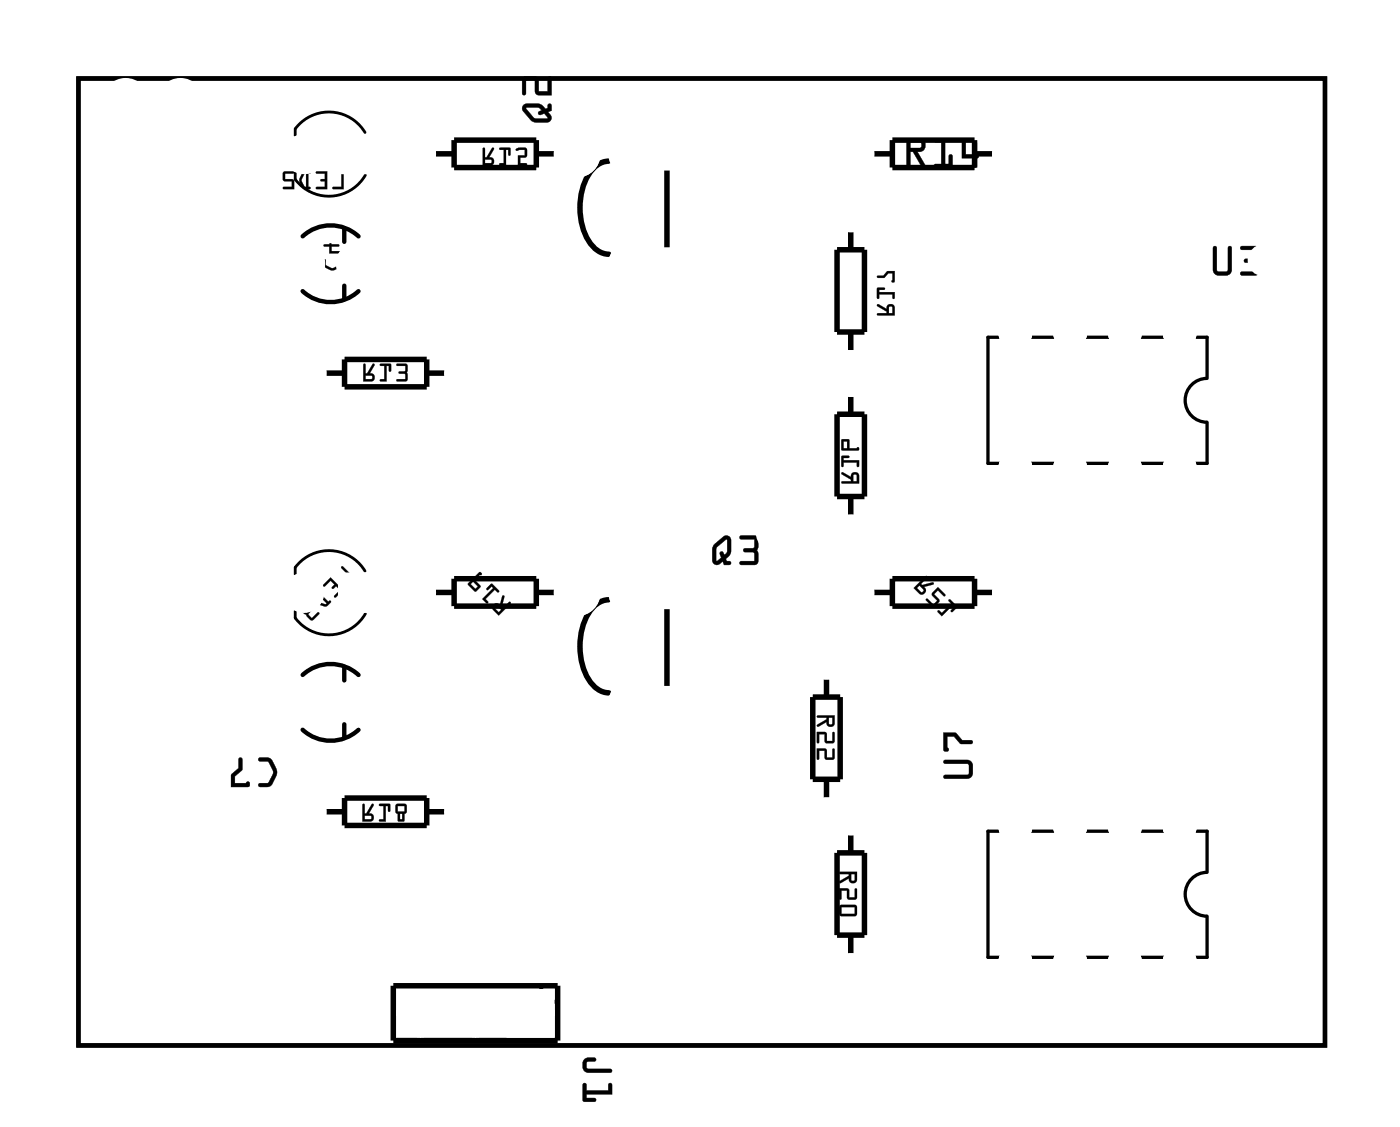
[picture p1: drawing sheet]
<svg xmlns="http://www.w3.org/2000/svg" width="65mm" height="52mm" viewBox="0 0 65 52" stroke-linecap="round" stroke-linejoin="round" font-family="sans-serif">
<path d="M3.6 3.6h57.8v44.8h-57.8zM14 13.5a1.9 1.9 0 0 0 2.6 0M14 10.9a1.9 1.9 0 0 1 2.6 0M16 10.6v.6M16 13.2v.7M14 33.8a1.9 1.9 0 0 0 2.6 0M14 31.3a1.9 1.9 0 0 1 2.6 0M16 30.9v.6M16 33.6v.6" fill="none" stroke="#000" stroke-width=".2"/>
<g fill="#000">
<path d="M15 12v.1a.38 .38 0 0 0 .4 .4l.4-.2v-.3h-.1v.3l-.3 .1-.3-.1v-.3zM15 11.3v.1h.3v.3h.5v-.1h-.4v-.2h.3v-.1h-.4z"/>
<path d="M15 12v.3l.3 .2h.2l.3-.2v-.3h-.1v.3l-.3 .1-.3-.1v-.3zM15 12h.1v.3l.3 .1 .3-.1v-.3h.1v.4l-.4 .1a.36 .36 0 0 1-.4-.4zM15 11.3v.1h.3v.3h.5v-.1h-.4v-.2h.3v-.1h-.4zM15 11.3h.3h.4v.1h-.3v.2l.4 .1h-.5v-.3h-.3z"/>
<path d="M15.8 8v.7h-.4v.1h.5v-.8zM14.7 8h.4v.3l-.2 .1h.2v.3h-.4h-.1l.6 .1v-.9zM14 8a.49 .49 0 0 0 0 .7h.4h-.1v-.7h.1zM14.1 8.1l.1-.1v.7l-.2-.3zM13.1 8v.3l.4 .1v.3h-.3h-.1l.5 .1v-.5h-.4v-.3h.4z"/>
<path d="M15.8 7.9v.8h-.4v.1h.5v-.8zM15.8 8h.1v.8h-.5v-.1h.4zM14.7 7.9v.1h.4v.3l-.3 .1h.3v.3h-.4h-.1l.6 .1v-.9zM14.7 8l.5-.1v.9l-.6-.1h.5v-.3h-.2l.2-.1v-.3h-.4zM14 8l-.1 .3v.2l.2 .2 .3 .1v-.1h-.1v-.7h.1zM14 8h.4h-.1v.7h.1v.1l-.3-.1-.2-.2v-.3zM14.1 8.1l.1-.1v.7l-.2-.3zM14.1 8l-.1 .4 .2 .3v-.7zM13.1 8v.3l.4 .1v.3h-.3h-.1l.5 .1v-.5h-.4v-.3h.4zM13.1 8h.5h-.4v.3h.4v.5l-.5-.1h.4v-.3l-.4-.1z"/>
<path d="M16.9 16.9l-.1 .8h.4a.19 .19 0 0 0 .2-.2 .19 .19 0 0 0-.3-.2l.3-.4-.1-.1-.3 .5v-.4zM16.9 16.9v.4h.1l.3-.4h.1l-.3 .4a.19 .19 0 0 1 .3 .1 .19 .19 0 0 1-.2 .3h-.4zM17 17.4h.2l.1 .1-.3 .1zM16.9 17.4v.2l.4-.1-.1-.1zM17.6 16.9v.1h.2v.6h-.2l.3 .1v-.7h.1v.2h.1v-.3zM17.6 16.9h.5v.3l-.1-.3h-.1v.8l-.3-.1h.2v-.7h-.2zM18.4 16.9v.1h.4v.2l-.3 .1h.3v.3h-.4l.4 .1 .1-.1v-.7zM18.4 16.9h.5l-.1 .8-.4-.1h.4v-.3h-.3l.3-.1v-.3h-.4z"/>
<path d="M16.9 16.9l-.1 .8h.4a.19 .19 0 0 0 .2-.2 .19 .19 0 0 0-.3-.2l.3-.4h-.1l-.3 .4-.1-.4zM17 17.4h.2l.1 .1-.3 .1zM17.6 16.9l.2 .1v.6h-.2l.3 .1v-.7h.1l.1 .2v-.3zM18.4 16.9l.4 .1v.2l-.3 .1h.3v.3h-.4l.4 .1 .1-.8z"/>
<path d="M22.4 6.9v.8h.3a.19 .19 0 0 0 .2-.3 .19 .19 0 0 0-.2-.1l.2-.4-.1-.1-.3 .5v-.4zM22.4 6.9h.1v.4h.1l.2-.4h.1l-.2 .4a.19 .19 0 0 1 .2 .1 .19 .19 0 0 1-.2 .3h-.3zM22.5 7.4h.3v.1l-.3 .1zM22.5 7.4v.2l.3-.1v-.1zM23.2 6.9h.2v.7h-.2h-.1l.4 .1v-.8h.1v.3l.1-.3zM23.2 6.9h.5l-.1 .3v-.3h-.1v.8l-.3-.1h.2v-.7h-.2zM23.9 6.9l.1 .1 .3-.1v.3h-.3v.5h.4v-.1h-.3v-.3h.3v-.4l-.3-.1zM23.9 6.9h.5v.4h-.3v.3h.3v.1h-.4v-.5h.3v-.3l-.3 .1z"/>
<path d="M22.4 6.9v.8h.3a.19 .19 0 0 0 .2-.3 .19 .19 0 0 0-.2-.1l.2-.4-.1-.1-.3 .5v-.4zM22.5 7.4h.3v.1l-.3 .1zM23.2 6.9h.2v.7h-.3l.4 .1v-.8h.1v.3l.1-.3zM23.9 6.9l.1 .1 .3-.1v.3h-.3v.5h.4v-.1h-.3v-.3h.3v-.4l-.3-.1z"/>
<path d="M24.3 4.9l.7-.1 .3 .2 .2-.2 .1 .3-.2 .1 .2 .3-.2 .2a.91 .91 0 0 1-1.2-.7zM24.4 5l.4 .5h.6l-.2-.2h-.1a.11 .11 0 0 1-.1-.1 .11 .11 0 0 1 .1-.1l-.2-.1zM24.3 3.6h.6l.1 .1v.5h.4v-.6l.1-.1 .1 .9h-.7l-.1-.7h-.4v.6l-.1 .1z"/>
<path d="M24.3 4.9l.7-.1 .3 .2h.1v-.1a.1 .1 0 0 1 .1-.1 .1 .1 0 0 1 .1 .1v.2l-.2 .1 .2 .2-.1 .2a.92 .92 0 0 1-1.2-.4l-.1-.2zM24.3 4.9l-.1 .2 .4 .4a.97 .97 0 0 0 .8 .1l.2-.1-.2-.3 .2-.1-.1-.3-.2 .3-.3-.3zM24.4 5l.4 .5 .6-.1-.2-.1h-.1a.11 .11 0 0 1-.1-.1 .11 .11 0 0 1 .1-.1l-.2-.1zM24.4 5h.5a.14 .14 0 0 1 .2 .1 .14 .14 0 0 1-.1 .1v.1l.2-.1 .2 .3h-.6zM24.3 3.6h.6l.1 .6h.4v-.6a.1 .1 0 0 1 .1-.1 .1 .1 0 0 1 .1 .1v.8h-.8v-.7h-.4v.6a.1 .1 0 0 1-.1 .1 .1 .1 0 0 1-.1-.1zM24.3 3.6v.8l.1-.1v-.6h.4l.1 .7h.7l-.1-.8h-.1v.6h-.4v-.5l-.1-.1z"/>
<path d="M40.7 14.1v.1l.4 .2v.1h-.4v.1h.8v-.4a.19 .19 0 0 0-.2-.1 .19 .19 0 0 0-.2 .2zM41.2 14.2h.2v.3h-.2zM40.7 13.3v.5l.1-.2h.6v.2h.1v-.3h-.7v-.1h.2zM40.7 12.8v.1h.3l.2-.2h.2l-.1 .4h.2v-.5h-.4l-.1 .2z"/>
<path d="M40.7 14.1v.1l.4 .2v.1h-.4v.1h.8v-.4a.19 .19 0 0 0-.2-.1 .19 .19 0 0 0-.2 .2zM40.7 14.1l.4 .2a.19 .19 0 0 1 .2-.2 .19 .19 0 0 1 .2 .1v.4h-.8v-.1h.4v-.1l-.4-.2zM41.2 14.2h.2v.3h-.2zM41.2 14.2v.3h.2v-.3zM40.7 13.3v.6l.1-.1v-.2h.6v.2h.1v-.3h-.7v-.1h.2zM40.7 13.3l.3 .1h-.2v.1h.7v.3h-.1v-.2h-.6l-.1 .2zM40.7 12.8v.1h.3l.2-.2h.2l-.1 .4h.2v-.5h-.4l-.1 .2zM40.7 12.8h.3l.1-.2h.4v.5h-.2l.1-.4h-.2l-.2 .2h-.3z"/>
<path d="M42 6.4h.6a.32 .32 0 0 1 .3 .4 .32 .32 0 0 1-.4 .2l.4 .6a.1 .1 0 0 1 0 .2 .11 .11 0 0 1-.2-.1l-.4-.7h-.1v.7a.1 .1 0 0 1-.1 .1 .1 .1 0 0 1-.1-.1zM42 6.4l.1 1.4 .1-.1v-.7h.1l.4 .7h.2l-.4-.7a.31 .31 0 0 0 .4-.2 .31 .31 0 0 0-.3-.4zM42.2 6.6v.3l.5-.1v-.2zM42.2 6.6h.5v.2l-.5 .1zM43.3 6.4h.5v1.2h.2v-.4a.1 .1 0 0 1 .1-.1 .1 .1 0 0 1 .1 .1l-.1 .6h-.7a.1 .1 0 0 1-.1-.1 .1 .1 0 0 1 .1-.1h.2v-1h-.3zM43.3 6.4l.1 .2h.3v1h-.3l-.1 .1 .8 .1v-.6h-.1v.4h-.2v-1.2zM44.6 6.4l.2 .1v.7h.3v-.6a.1 .1 0 0 1 .1 0 .1 .1 0 0 1 .1 0v.5a.09 .09 0 0 1 .1 .1 .09 .09 0 0 1-.1 .1v.4a.1 .1 0 0 1-.1 .1 .1 .1 0 0 1-.1-.1v-.4h-.5zM44.6 6.4v.9h.5v.4l.1 .1 .1-.5 .1-.1h-.1v-.6h-.2v.6h-.3v-.7z"/>
<path d="M42 6.4h.6a.32 .32 0 0 1 .3 .4 .32 .32 0 0 1-.4 .2l.4 .7-.1 .1-.5-.8h-.1v.7l-.1 .1zM42.2 6.6v.3l.5-.1v-.2zM43.3 6.4h.5v1.2h.2v-.4h.1v.6l-.8-.1v-.1h.3v-1h-.3zM44.6 6.4l.2 .1v.7h.3v-.6h.2v.6h.1l-.1 .1-.1 .5-.1-.1v-.4h-.5z"/>
<path d="M56.3 11.4l.1 .1v1l.1 .1 .4-.1v-1a.1 .1 0 0 1 .1-.1 .1 .1 0 0 1 .1 .1v1.1l-.2 .2h-.4l-.2-.1-.1-.2zM56.3 11.4v1.2l.1 .1h.5l.2-.2v-1l-.1-.1-.1 .1v1l-.4 .1-.1-.1v-1zM57.5 11.4h.7l.2 .2-.1 .5 .1 .6-.2 .1h-.6a.1 .1 0 0 1-.1-.1 .1 .1 0 0 1 .1-.1h.6v-.4h-.4a.1 .1 0 0 1-.1-.1 .1 .1 0 0 1 .1-.1h.4v-.4h-.6zM57.5 11.4l.1 .2h.6v.4h-.5v.1v.1h.5v.4h-.6l-.1 .1h.8l.1-.1-.1-.5 .1-.6-.2-.1z"/>
<path d="M56.3 11.4l.1 .1v1l.1 .1 .4-.1v-1l.1-.1 .1 .1v1l-.2 .2h-.5l-.1-.1zM57.5 11.4h.7l.2 .1-.1 .6 .1 .5-.1 .1h-.8l.1-.1h.6v-.4h-.5v-.1v-.1h.5v-.4h-.6z"/>
<path d="M3.6 3.6v44.8h57.8v-44.8zM3.6 3.6h57.8v44.8h-57.8z"/>
<path d="M12 35.1h.1a.6 .6 0 0 1 .7 .6v.3l-.2 .4-.6 .1v-.2h.4l.3-.5-.3-.5h-.4zM11.1 35.1l.1 .1v.4l-.3 .4v.3l.6-.1v.3h-.8v-.6l.4-.3z"/>
<path d="M12 35.1h.5l.4 .7-.3 .6-.5 .1a.1 .1 0 0 1-.1-.1 .1 .1 0 0 1 .1-.1h.3l.3-.5-.3-.5h-.4zM12 35.1v.2h.4l.3 .5-.3 .5h-.4v.1h.5l.3-.4a.83 .83 0 0 0-.3-.9zM11.1 35.1h.1v.5l-.3 .4v.3h.5l.1-.1v.3h-.8v-.6l.4-.3zM11.1 35.1v.5l-.4 .3v.6l.8-.1v-.2l-.6 .1v-.3l.3-.4v-.4z"/>
<path d="M15.8 26.2l.5 .6-.3 .3h.1l.4-.3zM15 27.1l.1 .1 .2-.3 .2 .2-.1 .2 .2-.1 .2 .1-.3 .3v.1l.4-.4-.6-.5zM14.6 27.5a.48 .48 0 0 0 .4 .6h.2l.1-.2h-.1l-.4-.5v-.1zM14.7 27.5l.4 .5-.3-.1zM14.2 27.9l-.3 .3 .6 .5 .3-.3h-.1l-.2 .2-.2-.1 .2-.3-.3 .2-.2-.2 .3-.3z"/>
<path d="M15.8 26.2l.5 .6-.3 .3h.1l.4-.3zM15.8 26.3l.7 .5-.4 .3h-.1l.3-.3zM15.3 26.7l-.3 .4 .1 .1 .2-.3 .2 .2-.1 .2 .2-.1 .2 .1-.3 .3 .1 .1 .3-.4zM15.3 26.8l.6 .5-.3 .4-.1-.1 .3-.3-.2-.2-.2 .2 .1-.2-.2-.2-.3 .2zM14.6 27.5v.1l.1 .4 .4 .1 .2-.2v-.1l-.1 .1-.4-.5v-.1zM14.8 27.3l.4 .6h.1l-.1 .2-.4-.1-.2-.1v-.4zM14.7 27.5l.4 .5-.3-.1zM14.7 27.5l.1 .4 .3 .1zM14.2 27.9l-.3 .3 .5 .5h.1l.3-.3h-.1l-.2 .2-.2-.1 .2-.3-.3 .2-.2-.2 .3-.3zM14.2 27.9h.1l-.3 .3 .2 .2 .3-.2-.2 .3 .2 .1 .3-.2-.3 .3-.6-.5z"/>
<path d="M16.8 37.2v.9h.4a.19 .19 0 0 0 .1-.3 .19 .19 0 0 0-.2-.1l.2-.4-.1-.1-.3 .5v-.4zM16.8 37.3h.1v.4h.1l.2-.4h.1l-.2 .4a.19 .19 0 0 1 .2 .1 .19 .19 0 0 1-.1 .3h-.4zM16.9 37.8h.3v.1l-.3 .1zM16.9 37.8v.2l.3-.1v-.1zM17.6 37.2v.1h.2v.7h-.2l.3 .1v-.8h.1v.3h.1v-.3zM17.6 37.3h.5v.3l-.1-.3h-.1v.8l-.3-.1h.2v-.7h-.2zM18.4 37.3l-.1 .3 .1 .1v.3l.3 .1 .2-.8-.1-.1zM18.4 37.3h.4l-.1 .8-.3-.1v-.3l-.1-.1zM18.4 37.3h.4v.3h-.4zM18.4 37.3v.3h.4v-.3zM18.5 37.7h.1v.3h-.1zM18.5 37.7v.3h.2v-.3z"/>
<path d="M16.8 37.3v.8h.4a.19 .19 0 0 0 .1-.3 .19 .19 0 0 0-.2-.1l.2-.4-.1-.1-.3 .5v-.4zM16.9 37.8h.3v.1l-.3 .1zM17.6 37.3h.2v.7h-.2l.3 .1v-.8h.1l.1 .3v-.3zM18.4 37.3l-.1 .3 .1 .1v.3l.3 .1 .2-.8zM18.4 37.3h.4v.3h-.4zM18.5 37.7h.1v.3h-.1z"/>
<path d="M23.3 27.6h.1l-.1 .6 .3-.3 .1 .1-.6 .5-.2-.2a.19 .19 0 0 1 0-.3 .19 .19 0 0 1 .3 0zM23 28.1l-.1 .1 .2 .2 .1-.2zM22.6 27.2l.2-.2 .3 .4-.2-.1-.4 .5 .1 .1v.1l-.2-.2 .5-.6h-.1l-.2 .1zM22.2 26.5l.1 .1-.3 .3 .3 .3-.3 .2-.3-.4zM21.9 26.9l-.1 .2 .2 .2 .2-.1z"/>
<path d="M23.3 27.6h.1l-.1 .6 .3-.3 .1 .1-.6 .5-.2-.2a.19 .19 0 0 1 0-.3 .19 .19 0 0 1 .3 0zM22.9 28l-.1 .2 .3 .3 .6-.6h-.1l-.3 .3v-.6l-.1 .4h-.2zM23 28.1l-.1 .1 .2 .2 .1-.2zM23 28.1l.2 .1-.1 .2-.2-.2zM22.6 27.2l.2-.2 .3 .4-.2-.1-.4 .5 .1 .1v.1l-.2-.2 .5-.6h-.1l-.2 .1zM22.8 27.1l-.2 .2 .2-.1h.1l-.5 .6 .2 .1-.1-.1 .4-.5 .2 .1zM22.2 26.5l.1 .1-.3 .3 .3 .3-.3 .2-.3-.4zM22.2 26.5l-.5 .5 .3 .4 .3-.2-.3-.3 .3-.3zM21.9 26.9l-.1 .2 .2 .2 .2-.1zM21.9 26.9l.3 .3-.2 .1-.2-.2z"/>
<path d="M33.1 25.2l.5-.4 .2 .1 .1 .7-.2 .3v.1h.1a.1 .1 0 0 1 .1 .1 .1 .1 0 0 1-.1 .1h-.2l-.1-.2-.2 .2-.2-.1a.94 .94 0 0 1-.1-.8zM33.1 25.2h.1a.97 .97 0 0 0-.2 .8l.2 .2 .3-.2 .1 .2 .3-.1v-.1h-.2l-.1-.1 .3-.3v-.6a.21 .21 0 0 0-.1-.2 .21 .21 0 0 0-.3 .1zM33.3 25.3v.7l.1-.2v-.1a.11 .11 0 0 1 .1-.1 .11 .11 0 0 1 .1 .1l.1-.2v-.5zM33.3 25.3l.4-.3v.5a.14 .14 0 0 1-.1 .2 .14 .14 0 0 1-.1-.1h-.1l.1 .2-.3 .2zM34.3 24.8h.7l.2 .2-.1 .5 .1 .6-.2 .1h-.6a.1 .1 0 0 1-.1-.1 .1 .1 0 0 1 .1-.1h.6l-.1-.4h-.4a.1 .1 0 0 1 0-.1 .1 .1 0 0 1 0-.1h.4l.1-.4h-.7zM34.3 24.8v.2h.7v.4h-.5v.1v.1h.5v.4h-.6l-.1 .1 .7 .1 .1-.2v-.5v-.6l-.1-.1z"/>
<path d="M33.1 25.2l.5-.4 .2 .1 .1 .7-.2 .3 .2 .2-.1 .1h-.2l-.1-.2-.3 .2-.2-.2a.98 .98 0 0 1 .1-.8zM33.3 25.3l-.1 .7 .2-.2v-.1a.11 .11 0 0 1 .1-.1 .11 .11 0 0 1 .1 .1l.1-.2v-.5zM34.3 24.8h.7l.1 .1v.6l.1 .5-.2 .2-.7-.1 .1-.1h.6v-.4h-.5v-.1v-.1h.5v-.4h-.7z"/>
<path d="M37.9 33.2l.8-.1v.4a.19 .19 0 0 1-.2 .2 .19 .19 0 0 1-.2-.3l-.4 .3v-.1l.4-.3-.4-.1zM38.4 33.3v.2l.2 .1v-.3zM37.9 33.9h.4v.4h.3v-.3l.1-.1v.5h-.4l-.1-.4h-.2v.4h-.1zM37.9 34.7h.4v.4h.3v-.4h.1v.4l-.4 .1-.1-.4h-.2v.3l-.1 .1z"/>
<path d="M37.9 33.2l.8-.1v.4a.19 .19 0 0 1-.2 .2 .19 .19 0 0 1-.2-.3l-.4 .3v-.1l.4-.3h-.4zM37.9 33.2h.4v.1l-.4 .3v.1l.4-.3a.19 .19 0 0 0 .2 .3 .19 .19 0 0 0 .2-.2v-.4zM38.4 33.3v.2l.2 .1v-.3zM38.4 33.2h.2v.4l-.2-.1zM37.9 33.9h.4v.4h.3v-.3l.1-.1v.5h-.4l-.1-.4h-.2v.4h-.1zM37.9 33.9v.5l.1-.4h.2l.1 .4h.4v-.5l-.1 .4h-.3v-.4zM37.9 34.7h.4v.4h.3v-.4h.1v.4l-.4 .1-.1-.4h-.2v.3l-.1 .1zM37.9 34.7v.5l.1-.4h.2l.1 .4 .4-.1v-.4l-.1 .4h-.3v-.4z"/>
<path d="M39 21.9v.1l.5 .2v.1h-.5l.1 .1h.7v-.4a.19 .19 0 0 0-.2-.1 .19 .19 0 0 0-.1 .2zM39.6 22h.1v.3h-.1zM39 21.1v.5l.1-.2h.6v.2h.1v-.3h-.7v-.1l.3-.1zM39 20.4v.5l.8-.1v-.1l-.4 .1-.1-.5zM39.1 20.5h.2v.3h-.2z"/>
<path d="M39 21.9v.1l.5 .2v.1h-.5l.1 .1h.7v-.4a.19 .19 0 0 0-.2-.1 .19 .19 0 0 0-.1 .2zM39 21.9l.5 .2a.19 .19 0 0 1 .1-.2 .19 .19 0 0 1 .2 .1v.4h-.7l-.1-.1h.5v-.1l-.5-.2zM39.6 22h.1v.3h-.1zM39.6 22v.3h.1v-.3zM39 21.1v.5h.1v-.2h.6v.2h.1v-.3h-.7v-.1h.3v-.1zM39 21.1h.4l-.3 .1v.1h.7v.3h-.1v-.2h-.6l-.1 .2zM39 20.4v.5l.8-.1v-.1l-.4 .1v-.5zM39 20.4h.3l.1 .4 .4-.1v.1l-.8 .1zM39.1 20.5h.2v.3h-.2zM39.1 20.4v.4h.2v-.4z"/>
<path d="M42.4 27.2l.2 .3a.19 .19 0 0 0 .3 0 .19 .19 0 0 0-.1-.3l.5-.1v-.1l-.6 .1 .3-.3v-.1zM42.4 27.2l.6-.5-.3 .4h.1l.4-.1 .1 .1-.5 .1a.19 .19 0 0 1 .1 .3 .19 .19 0 0 1-.3 0zM42.6 27.1l.2 .2v.1l-.3-.2zM42.6 27.1l-.1 .1 .3 .2v-.1zM43.5 27.2l-.3 .3 .3 .3-.2 .2-.3-.3-.1 .1 .3 .3 .4-.2-.3-.4 .2-.1 .2 .2h.1zM43.5 27.2l.3 .4-.3-.3-.2 .2 .2 .4-.3 .2-.3-.3 .4 .2 .2-.2-.3-.3zM44 27.8l.1 .2-.4 .4-.2-.1 .2 .3 .5-.6v.1l-.1 .2v.1l.3-.3zM43.5 28.3l.2 .1 .4-.4-.1-.2 .4 .3-.3 .2 .2-.2-.1-.1-.5 .5z"/>
<path d="M42.9 26.7l-.5 .5 .2 .3a.19 .19 0 0 0 .3 0 .19 .19 0 0 0-.1-.3l.5-.2h-.1l-.4 .1h-.1l.3-.3zM42.6 27.1l.2 .2v.1l-.3-.2zM43.5 27.2l-.3 .3 .3 .3-.2 .2-.3-.3-.1 .1 .3 .3 .4-.2-.3-.4 .2-.1 .2 .2h.1zM43.5 28.3l.2 .2 .5-.5v.1l-.1 .3 .3-.3-.4-.3 .1 .2-.4 .4z"/>
<path d="M43.8 35.2h1.1l.2 .2v.5l-.3 .2h-1l-.1-.1 .1-.1h1.1v-.4l-.1-.1h-1zM43.7 33.9l.6 .1 .3 .3h.4l.1 .1-.6 .1-.3-.4h-.3v.5l.1 .1-.2 .1z"/>
<path d="M43.8 35.2h1l.2 .1 .1 .2v.4l-.2 .2h-1.1a.1 .1 0 0 1-.1-.1 .1 .1 0 0 1 .1-.1h1.1v-.4l-.1-.1h-1zM43.8 35.2v.2h1l.1 .1v.4h-1.1v.1v.1h1l.3-.2v-.5l-.2-.2zM43.7 33.9h.6l.3 .4h.4a.1 .1 0 0 1 .1 .1 .1 .1 0 0 1-.1 .1h-.5l-.3-.4h-.3v.5l.1 .1-.2 .1zM43.7 33.9l.1 .9 .2-.1-.1-.1v-.5h.3l.3 .4 .6-.1-.1-.1h-.4l-.3-.3z"/>
<path d="M27.1 49.1l.2-.1 .3 .1v.1h-.4v.3h1.1l.1 .1-1.2 .1-.2-.3zM27 50.2h.2v.3h1v-.3h.1l.1 .5h-1.2v.2h.4v.1h-.5z"/>
<path d="M27.1 49.1l.4-.1a.1 .1 0 0 1 .1 .1 .1 .1 0 0 1-.1 .1h-.3v.3h1.1a.1 .1 0 0 1 .1 .1 .1 .1 0 0 1-.1 .1h-1.1l-.2-.3zM27.1 49.1l-.1 .3 .2 .3 1.2-.1-.1-.1h-1.1v-.3h.4v-.1l-.3-.1zM27 50.2h.2v.3h1v-.2a.1 .1 0 0 1 .1-.1 .1 .1 0 0 1 .1 .1v.4h-1.2v.2h.3a.1 .1 0 0 1 .1 .1 .1 .1 0 0 1-.1 .1l-.5-.1zM27 50.2l.1 .8h.5v-.1h-.4v-.2h1.2l-.1-.5h-.1v.3h-1v-.3z"/>
<path d="M38.9 40.4h.8v.4a.19 .19 0 0 1-.2 .1 .19 .19 0 0 1-.1-.2l-.5 .2v-.1l.5-.3h-.5zM39.5 40.5v.3h.1v-.3zM38.9 41.2h.4l.1 .4h.2v-.4h.1v.4l-.4 .1v-.4h-.3v.3l-.1 .1zM38.9 42l.8-.1v.5h-.7zM39 42v.3h.6v-.3z"/>
<path d="M38.9 40.4h.8v.4a.19 .19 0 0 1-.2 .1 .19 .19 0 0 1-.1-.2l-.5 .2v-.1l.5-.3h-.5zM38.9 40.4v.1h.5v.1l-.5 .2v.1l.5-.2a.19 .19 0 0 0 .1 .2 .19 .19 0 0 0 .2-.1v-.4zM39.5 40.5v.3h.1v-.3zM39.5 40.5h.1v.3h-.1zM38.9 41.1l.4 .1 .1 .4h.2v-.4h.1v.4l-.4 .1v-.4h-.3v.3l-.1 .1zM38.9 41.2v.5l.1-.4h.3v.4l.4-.1v-.4l-.1 .4h-.2l-.1-.4zM38.9 41.9h.8v.5l-.1 .1-.6-.1-.1-.1zM38.9 42l.1 .4h.7v-.5zM39 42v.3h.6v-.3zM39 42h.6v.3h-.6z"/>
</g>
<g fill="none" stroke="#000" stroke-width=".25">
<path d="M15 17.3h1M16 16.7h3.8v1.2h-3.8zM19.8 17.3h.9M20.1 7.1h1M21.1 6.5h3.8v1.3h-3.8zM24.9 7.1h.9M28.2 7.5a1.92 1.92 0 0 0-1.3 2.1 2.34 2.34 0 0 0 1 2.1l.3 .1M30.9 7.9v3.6M38.8 11.6h1.3v3.8h-1.3zM38.8 19.2h1.3v3.8h-1.3zM39.4 10.6v1M39.4 15.4v.9"/>
<path d="M39.4 18.3v.9M40.4 7.1h1M41.4 6.5h3.8v1.3h-3.8zM45.2 7.1h.9M15 37.6h1M16 37h3.8v1.2h-3.8zM19.8 37.6h.9M20.1 27.4h1M21.1 26.8h3.8v1.3h-3.8zM24.9 27.4h.9M28.2 27.8a1.92 1.92 0 0 0-1.3 2.2 2.34 2.34 0 0 0 1 2l.3 .1M30.9 28.2v3.6"/>
<path d="M37.7 32.3h1.3v3.8h-1.3zM38.3 31.4v.9M38.3 36.1v1M38.8 39.5h1.3v3.8h-1.3zM39.4 23v1M39.4 38.6v.9M40.4 27.4h1M41.4 26.8h3.8v1.3h-3.8zM45.2 27.4h.9M18.2 45.7h7.7v2.5h-7.7zM39.4 43.3v1"/>
</g>
<path d="M13.7 8a.97 .97 0 0 0 .8 1 1.95 1.95 0 0 0 2.4-.9M16.9 6.1a1.95 1.95 0 0 0-3.2-.1v.3M13.7 28.3a.97 .97 0 0 0 .8 1 1.95 1.95 0 0 0 2.4-.9M16.9 26.5a1.95 1.95 0 0 0-3.2-.2v.3M25 45.7l.9 .9" fill="none" stroke="#000" stroke-width=".13"/>
<path d="M45.8 15.6h10.2v1.9a1.02 1.02 0 0 0-1 1 1.02 1.02 0 0 0 1 1.1v1.9h-10.2zM45.8 38.5h10.2v1.9a1.02 1.02 0 0 0-1 1 1.02 1.02 0 0 0 1 1v2h-10.2z" fill="none" stroke="#000" stroke-width=".15"/>
<circle cx="10.3" cy="22.6" r=".35" fill="#fff"/>
<circle cx="10.3" cy="22.6" r=".35" fill="none" stroke="#fff" stroke-width=".55"/>
<circle cx="21.5" cy="22.7" r=".35" fill="#fff"/>
<circle cx="21.5" cy="22.7" r=".35" fill="none" stroke="#fff" stroke-width=".55"/>
<circle cx="8.4" cy="4.7" r=".72" fill="#fff"/>
<circle cx="8.4" cy="4.7" r=".72" fill="none" stroke="#fff" stroke-width=".69" stroke-linecap="butt"/>
<circle cx="5.8" cy="4.7" r=".72" fill="#fff"/>
<circle cx="5.8" cy="4.7" r=".72" fill="none" stroke="#fff" stroke-width=".69" stroke-linecap="butt"/>
<circle cx="8.4" cy="7.2" r=".72" fill="#fff"/>
<circle cx="8.4" cy="7.2" r=".72" fill="none" stroke="#fff" stroke-width=".69" stroke-linecap="butt"/>
<circle cx="5.8" cy="7.2" r=".72" fill="#fff"/>
<circle cx="5.8" cy="7.2" r=".72" fill="none" stroke="#fff" stroke-width=".69" stroke-linecap="butt"/>
<circle cx="8.4" cy="9.8" r=".72" fill="#fff"/>
<circle cx="8.4" cy="9.8" r=".72" fill="none" stroke="#fff" stroke-width=".69" stroke-linecap="butt"/>
<circle cx="5.8" cy="9.8" r=".72" fill="#fff"/>
<circle cx="5.8" cy="9.8" r=".72" fill="none" stroke="#fff" stroke-width=".69" stroke-linecap="butt"/>
<circle cx="8.4" cy="12.3" r=".72" fill="#fff"/>
<circle cx="8.4" cy="12.3" r=".72" fill="none" stroke="#fff" stroke-width=".69" stroke-linecap="butt"/>
<circle cx="5.8" cy="12.3" r=".72" fill="#fff"/>
<circle cx="5.8" cy="12.3" r=".72" fill="none" stroke="#fff" stroke-width=".69" stroke-linecap="butt"/>
<circle cx="8.4" cy="14.8" r=".72" fill="#fff"/>
<circle cx="8.4" cy="14.8" r=".72" fill="none" stroke="#fff" stroke-width=".69" stroke-linecap="butt"/>
<circle cx="5.8" cy="14.8" r=".72" fill="#fff"/>
<circle cx="5.8" cy="14.8" r=".72" fill="none" stroke="#fff" stroke-width=".69" stroke-linecap="butt"/>
<circle cx="7.6" cy="30.7" r=".72" fill="#fff"/>
<circle cx="7.6" cy="30.7" r=".72" fill="none" stroke="#fff" stroke-width=".69" stroke-linecap="butt"/>
<circle cx="5.1" cy="30.7" r=".72" fill="#fff"/>
<circle cx="5.1" cy="30.7" r=".72" fill="none" stroke="#fff" stroke-width=".69" stroke-linecap="butt"/>
<circle cx="7.6" cy="33.3" r=".72" fill="#fff"/>
<circle cx="7.6" cy="33.3" r=".72" fill="none" stroke="#fff" stroke-width=".69" stroke-linecap="butt"/>
<circle cx="5.1" cy="33.3" r=".72" fill="#fff"/>
<circle cx="5.1" cy="33.3" r=".72" fill="none" stroke="#fff" stroke-width=".69" stroke-linecap="butt"/>
<circle cx="7.6" cy="35.8" r=".72" fill="#fff"/>
<circle cx="7.6" cy="35.8" r=".72" fill="none" stroke="#fff" stroke-width=".69" stroke-linecap="butt"/>
<circle cx="5.1" cy="35.8" r=".72" fill="#fff"/>
<circle cx="5.1" cy="35.8" r=".72" fill="none" stroke="#fff" stroke-width=".69" stroke-linecap="butt"/>
<circle cx="7.6" cy="38.3" r=".72" fill="#fff"/>
<circle cx="7.6" cy="38.3" r=".72" fill="none" stroke="#fff" stroke-width=".69" stroke-linecap="butt"/>
<circle cx="5.1" cy="38.3" r=".72" fill="#fff"/>
<circle cx="5.1" cy="38.3" r=".72" fill="none" stroke="#fff" stroke-width=".69" stroke-linecap="butt"/>
<circle cx="7.6" cy="40.9" r=".72" fill="#fff"/>
<circle cx="7.6" cy="40.9" r=".72" fill="none" stroke="#fff" stroke-width=".69" stroke-linecap="butt"/>
<circle cx="5.1" cy="40.9" r=".72" fill="#fff"/>
<circle cx="5.1" cy="40.9" r=".72" fill="none" stroke="#fff" stroke-width=".69" stroke-linecap="butt"/>
<circle cx="14.1" cy="32.5" r=".64" fill="#fff"/>
<circle cx="14.1" cy="32.5" r=".64" fill="none" stroke="#fff" stroke-width=".76" stroke-linecap="butt"/>
<circle cx="16.6" cy="32.5" r=".64" fill="#fff"/>
<circle cx="16.6" cy="32.5" r=".64" fill="none" stroke="#fff" stroke-width=".76" stroke-linecap="butt"/>
<circle cx="14.1" cy="32.5" r=".64" fill="#fff"/>
<circle cx="14.1" cy="32.5" r=".64" fill="none" stroke="#fff" stroke-width=".76" stroke-linecap="butt"/>
<circle cx="16.6" cy="32.5" r=".64" fill="#fff"/>
<circle cx="16.6" cy="32.5" r=".64" fill="none" stroke="#fff" stroke-width=".76" stroke-linecap="butt"/>
<circle cx="29.3" cy="7.1" r=".7" fill="#fff"/>
<circle cx="29.3" cy="7.1" r=".7" fill="none" stroke="#fff" stroke-width=".76" stroke-linecap="butt"/>
<circle cx="29.3" cy="9.7" r=".7" fill="#fff"/>
<circle cx="29.3" cy="9.7" r=".7" fill="none" stroke="#fff" stroke-width=".76" stroke-linecap="butt"/>
<circle cx="29.3" cy="12.2" r=".7" fill="#fff"/>
<circle cx="29.3" cy="12.2" r=".7" fill="none" stroke="#fff" stroke-width=".76" stroke-linecap="butt"/>
<circle cx="29.3" cy="7.1" r=".7" fill="#fff"/>
<circle cx="29.3" cy="7.1" r=".7" fill="none" stroke="#fff" stroke-width=".76" stroke-linecap="butt"/>
<circle cx="29.3" cy="9.7" r=".7" fill="#fff"/>
<circle cx="29.3" cy="9.7" r=".7" fill="none" stroke="#fff" stroke-width=".76" stroke-linecap="butt"/>
<circle cx="29.3" cy="12.2" r=".7" fill="#fff"/>
<circle cx="29.3" cy="12.2" r=".7" fill="none" stroke="#fff" stroke-width=".76" stroke-linecap="butt"/>
<circle cx="29.3" cy="27.5" r=".7" fill="#fff"/>
<circle cx="29.3" cy="27.5" r=".7" fill="none" stroke="#fff" stroke-width=".76" stroke-linecap="butt"/>
<circle cx="29.3" cy="30" r=".7" fill="#fff"/>
<circle cx="29.3" cy="30" r=".7" fill="none" stroke="#fff" stroke-width=".76" stroke-linecap="butt"/>
<circle cx="29.3" cy="32.5" r=".7" fill="#fff"/>
<circle cx="29.3" cy="32.5" r=".7" fill="none" stroke="#fff" stroke-width=".76" stroke-linecap="butt"/>
<circle cx="29.3" cy="27.5" r=".7" fill="#fff"/>
<circle cx="29.3" cy="27.5" r=".7" fill="none" stroke="#fff" stroke-width=".76" stroke-linecap="butt"/>
<circle cx="29.3" cy="30" r=".7" fill="#fff"/>
<circle cx="29.3" cy="30" r=".7" fill="none" stroke="#fff" stroke-width=".76" stroke-linecap="butt"/>
<circle cx="29.3" cy="32.5" r=".7" fill="#fff"/>
<circle cx="29.3" cy="32.5" r=".7" fill="none" stroke="#fff" stroke-width=".76" stroke-linecap="butt"/>
<circle cx="16.6" cy="27.5" r=".6" fill="#fff"/>
<circle cx="16.6" cy="27.5" r=".6" fill="none" stroke="#fff" stroke-width=".65" stroke-linecap="butt"/>
<path d="M16 26.9h1.2v1.2h-1.2z" fill="#fff"/>
<path d="M16 26.9h1.2v1.2h-1.2z" fill="none" stroke="#fff" stroke-width=".65" stroke-linecap="butt"/>
<circle cx="14.1" cy="27.5" r=".6" fill="#fff"/>
<circle cx="14.1" cy="27.5" r=".6" fill="none" stroke="#fff" stroke-width=".65" stroke-linecap="butt"/>
<circle cx="16.6" cy="27.5" r=".6" fill="#fff"/>
<circle cx="16.6" cy="27.5" r=".6" fill="none" stroke="#fff" stroke-width=".65" stroke-linecap="butt"/>
<path d="M16 26.9h1.2v1.2h-1.2z" fill="#fff"/>
<path d="M16 26.9h1.2v1.2h-1.2z" fill="none" stroke="#fff" stroke-width=".65" stroke-linecap="butt"/>
<circle cx="14.1" cy="27.5" r=".6" fill="#fff"/>
<circle cx="14.1" cy="27.5" r=".6" fill="none" stroke="#fff" stroke-width=".65" stroke-linecap="butt"/>
<circle cx="38.3" cy="30.4" r=".7" fill="#fff"/>
<circle cx="38.3" cy="30.4" r=".7" fill="none" stroke="#fff" stroke-width=".76" stroke-linecap="butt"/>
<circle cx="38.3" cy="38" r=".7" fill="#fff"/>
<circle cx="38.3" cy="38" r=".7" fill="none" stroke="#fff" stroke-width=".76" stroke-linecap="butt"/>
<circle cx="38.3" cy="30.4" r=".7" fill="#fff"/>
<circle cx="38.3" cy="30.4" r=".7" fill="none" stroke="#fff" stroke-width=".76" stroke-linecap="butt"/>
<circle cx="38.3" cy="38" r=".7" fill="#fff"/>
<circle cx="38.3" cy="38" r=".7" fill="none" stroke="#fff" stroke-width=".76" stroke-linecap="butt"/>
<circle cx="47.1" cy="27.5" r=".7" fill="#fff"/>
<circle cx="47.1" cy="27.5" r=".7" fill="none" stroke="#fff" stroke-width=".76" stroke-linecap="butt"/>
<circle cx="39.5" cy="27.5" r=".7" fill="#fff"/>
<circle cx="39.5" cy="27.5" r=".7" fill="none" stroke="#fff" stroke-width=".76" stroke-linecap="butt"/>
<circle cx="47.1" cy="27.5" r=".7" fill="#fff"/>
<circle cx="47.1" cy="27.5" r=".7" fill="none" stroke="#fff" stroke-width=".76" stroke-linecap="butt"/>
<circle cx="39.5" cy="27.5" r=".7" fill="#fff"/>
<circle cx="39.5" cy="27.5" r=".7" fill="none" stroke="#fff" stroke-width=".76" stroke-linecap="butt"/>
<circle cx="39.5" cy="37.6" r=".7" fill="#fff"/>
<circle cx="39.5" cy="37.6" r=".7" fill="none" stroke="#fff" stroke-width=".76" stroke-linecap="butt"/>
<circle cx="39.5" cy="45.2" r=".7" fill="#fff"/>
<circle cx="39.5" cy="45.2" r=".7" fill="none" stroke="#fff" stroke-width=".76" stroke-linecap="butt"/>
<circle cx="39.5" cy="37.6" r=".7" fill="#fff"/>
<circle cx="39.5" cy="37.6" r=".7" fill="none" stroke="#fff" stroke-width=".76" stroke-linecap="butt"/>
<circle cx="39.5" cy="45.2" r=".7" fill="#fff"/>
<circle cx="39.5" cy="45.2" r=".7" fill="none" stroke="#fff" stroke-width=".76" stroke-linecap="butt"/>
<circle cx="26.8" cy="27.5" r=".7" fill="#fff"/>
<circle cx="26.8" cy="27.5" r=".7" fill="none" stroke="#fff" stroke-width=".76" stroke-linecap="butt"/>
<circle cx="19.1" cy="27.5" r=".7" fill="#fff"/>
<circle cx="19.1" cy="27.5" r=".7" fill="none" stroke="#fff" stroke-width=".76" stroke-linecap="butt"/>
<circle cx="26.8" cy="27.5" r=".7" fill="#fff"/>
<circle cx="26.8" cy="27.5" r=".7" fill="none" stroke="#fff" stroke-width=".76" stroke-linecap="butt"/>
<circle cx="19.1" cy="27.5" r=".7" fill="#fff"/>
<circle cx="19.1" cy="27.5" r=".7" fill="none" stroke="#fff" stroke-width=".76" stroke-linecap="butt"/>
<circle cx="21.7" cy="37.6" r=".7" fill="#fff"/>
<circle cx="21.7" cy="37.6" r=".7" fill="none" stroke="#fff" stroke-width=".76" stroke-linecap="butt"/>
<circle cx="14.1" cy="37.6" r=".7" fill="#fff"/>
<circle cx="14.1" cy="37.6" r=".7" fill="none" stroke="#fff" stroke-width=".76" stroke-linecap="butt"/>
<circle cx="21.7" cy="37.6" r=".7" fill="#fff"/>
<circle cx="21.7" cy="37.6" r=".7" fill="none" stroke="#fff" stroke-width=".76" stroke-linecap="butt"/>
<circle cx="14.1" cy="37.6" r=".7" fill="#fff"/>
<circle cx="14.1" cy="37.6" r=".7" fill="none" stroke="#fff" stroke-width=".76" stroke-linecap="butt"/>
<circle cx="16.6" cy="7.1" r=".6" fill="#fff"/>
<circle cx="16.6" cy="7.1" r=".6" fill="none" stroke="#fff" stroke-width=".65" stroke-linecap="butt"/>
<path d="M16 6.5h1.2v1.2h-1.2z" fill="#fff"/>
<path d="M16 6.5h1.2v1.2h-1.2z" fill="none" stroke="#fff" stroke-width=".65" stroke-linecap="butt"/>
<circle cx="14.1" cy="7.1" r=".6" fill="#fff"/>
<circle cx="14.1" cy="7.1" r=".6" fill="none" stroke="#fff" stroke-width=".65" stroke-linecap="butt"/>
<circle cx="16.6" cy="7.1" r=".6" fill="#fff"/>
<circle cx="16.6" cy="7.1" r=".6" fill="none" stroke="#fff" stroke-width=".65" stroke-linecap="butt"/>
<path d="M16 6.5h1.2v1.2h-1.2z" fill="#fff"/>
<path d="M16 6.5h1.2v1.2h-1.2z" fill="none" stroke="#fff" stroke-width=".65" stroke-linecap="butt"/>
<circle cx="14.1" cy="7.1" r=".6" fill="#fff"/>
<circle cx="14.1" cy="7.1" r=".6" fill="none" stroke="#fff" stroke-width=".65" stroke-linecap="butt"/>
<circle cx="39.5" cy="9.7" r=".7" fill="#fff"/>
<circle cx="39.5" cy="9.7" r=".7" fill="none" stroke="#fff" stroke-width=".76" stroke-linecap="butt"/>
<circle cx="39.5" cy="17.3" r=".7" fill="#fff"/>
<circle cx="39.5" cy="17.3" r=".7" fill="none" stroke="#fff" stroke-width=".76" stroke-linecap="butt"/>
<circle cx="39.5" cy="9.7" r=".7" fill="#fff"/>
<circle cx="39.5" cy="9.7" r=".7" fill="none" stroke="#fff" stroke-width=".76" stroke-linecap="butt"/>
<circle cx="39.5" cy="17.3" r=".7" fill="#fff"/>
<circle cx="39.5" cy="17.3" r=".7" fill="none" stroke="#fff" stroke-width=".76" stroke-linecap="butt"/>
<circle cx="39.5" cy="17.3" r=".7" fill="#fff"/>
<circle cx="39.5" cy="17.3" r=".7" fill="none" stroke="#fff" stroke-width=".76" stroke-linecap="butt"/>
<circle cx="39.5" cy="24.9" r=".7" fill="#fff"/>
<circle cx="39.5" cy="24.9" r=".7" fill="none" stroke="#fff" stroke-width=".76" stroke-linecap="butt"/>
<circle cx="39.5" cy="17.3" r=".7" fill="#fff"/>
<circle cx="39.5" cy="17.3" r=".7" fill="none" stroke="#fff" stroke-width=".76" stroke-linecap="butt"/>
<circle cx="39.5" cy="24.9" r=".7" fill="#fff"/>
<circle cx="39.5" cy="24.9" r=".7" fill="none" stroke="#fff" stroke-width=".76" stroke-linecap="butt"/>
<circle cx="26.8" cy="7.1" r=".7" fill="#fff"/>
<circle cx="26.8" cy="7.1" r=".7" fill="none" stroke="#fff" stroke-width=".76" stroke-linecap="butt"/>
<circle cx="19.1" cy="7.1" r=".7" fill="#fff"/>
<circle cx="19.1" cy="7.1" r=".7" fill="none" stroke="#fff" stroke-width=".76" stroke-linecap="butt"/>
<circle cx="26.8" cy="7.1" r=".7" fill="#fff"/>
<circle cx="26.8" cy="7.1" r=".7" fill="none" stroke="#fff" stroke-width=".76" stroke-linecap="butt"/>
<circle cx="19.1" cy="7.1" r=".7" fill="#fff"/>
<circle cx="19.1" cy="7.1" r=".7" fill="none" stroke="#fff" stroke-width=".76" stroke-linecap="butt"/>
<circle cx="47.1" cy="7.1" r=".7" fill="#fff"/>
<circle cx="47.1" cy="7.1" r=".7" fill="none" stroke="#fff" stroke-width=".76" stroke-linecap="butt"/>
<circle cx="39.5" cy="7.1" r=".7" fill="#fff"/>
<circle cx="39.5" cy="7.1" r=".7" fill="none" stroke="#fff" stroke-width=".76" stroke-linecap="butt"/>
<circle cx="47.1" cy="7.1" r=".7" fill="#fff"/>
<circle cx="47.1" cy="7.1" r=".7" fill="none" stroke="#fff" stroke-width=".76" stroke-linecap="butt"/>
<circle cx="39.5" cy="7.1" r=".7" fill="#fff"/>
<circle cx="39.5" cy="7.1" r=".7" fill="none" stroke="#fff" stroke-width=".76" stroke-linecap="butt"/>
<circle cx="21.7" cy="17.3" r=".7" fill="#fff"/>
<circle cx="21.7" cy="17.3" r=".7" fill="none" stroke="#fff" stroke-width=".76" stroke-linecap="butt"/>
<circle cx="14.1" cy="17.3" r=".7" fill="#fff"/>
<circle cx="14.1" cy="17.3" r=".7" fill="none" stroke="#fff" stroke-width=".76" stroke-linecap="butt"/>
<circle cx="21.7" cy="17.3" r=".7" fill="#fff"/>
<circle cx="21.7" cy="17.3" r=".7" fill="none" stroke="#fff" stroke-width=".76" stroke-linecap="butt"/>
<circle cx="14.1" cy="17.3" r=".7" fill="#fff"/>
<circle cx="14.1" cy="17.3" r=".7" fill="none" stroke="#fff" stroke-width=".76" stroke-linecap="butt"/>
<circle cx="35.8" cy="12.1" r=".45" fill="#fff"/>
<circle cx="35.8" cy="12.1" r=".45" fill="none" stroke="#fff" stroke-width=".58"/>
<circle cx="58.6" cy="7" r=".45" fill="#fff"/>
<circle cx="58.6" cy="7" r=".45" fill="none" stroke="#fff" stroke-width=".58"/>
<circle cx="58.6" cy="9.5" r=".45" fill="#fff"/>
<circle cx="58.6" cy="9.5" r=".45" fill="none" stroke="#fff" stroke-width=".58"/>
<circle cx="58.6" cy="12.1" r=".45" fill="#fff"/>
<circle cx="58.6" cy="12.1" r=".45" fill="none" stroke="#fff" stroke-width=".58"/>
<circle cx="58.6" cy="14.6" r=".45" fill="#fff"/>
<circle cx="58.6" cy="14.6" r=".45" fill="none" stroke="#fff" stroke-width=".58"/>
<circle cx="58.6" cy="17.1" r=".45" fill="#fff"/>
<circle cx="58.6" cy="17.1" r=".45" fill="none" stroke="#fff" stroke-width=".58"/>
<circle cx="35.8" cy="9.5" r=".45" fill="#fff"/>
<circle cx="35.8" cy="9.5" r=".45" fill="none" stroke="#fff" stroke-width=".58"/>
<circle cx="35.8" cy="7" r=".45" fill="#fff"/>
<circle cx="35.8" cy="7" r=".45" fill="none" stroke="#fff" stroke-width=".58"/>
<circle cx="35.8" cy="14.6" r=".45" fill="#fff"/>
<circle cx="35.8" cy="14.6" r=".45" fill="none" stroke="#fff" stroke-width=".58"/>
<circle cx="58.6" cy="19.7" r=".45" fill="#fff"/>
<circle cx="58.6" cy="19.7" r=".45" fill="none" stroke="#fff" stroke-width=".58"/>
<circle cx="58.6" cy="22.2" r=".45" fill="#fff"/>
<circle cx="58.6" cy="22.2" r=".45" fill="none" stroke="#fff" stroke-width=".58"/>
<circle cx="58.6" cy="24.7" r=".45" fill="#fff"/>
<circle cx="58.6" cy="24.7" r=".45" fill="none" stroke="#fff" stroke-width=".58"/>
<circle cx="58.6" cy="27.3" r=".45" fill="#fff"/>
<circle cx="58.6" cy="27.3" r=".45" fill="none" stroke="#fff" stroke-width=".58"/>
<circle cx="58.6" cy="29.8" r=".45" fill="#fff"/>
<circle cx="58.6" cy="29.8" r=".45" fill="none" stroke="#fff" stroke-width=".58"/>
<circle cx="58.6" cy="32.3" r=".45" fill="#fff"/>
<circle cx="58.6" cy="32.3" r=".45" fill="none" stroke="#fff" stroke-width=".58"/>
<circle cx="58.6" cy="34.9" r=".45" fill="#fff"/>
<circle cx="58.6" cy="34.9" r=".45" fill="none" stroke="#fff" stroke-width=".58"/>
<circle cx="58.6" cy="37.4" r=".45" fill="#fff"/>
<circle cx="58.6" cy="37.4" r=".45" fill="none" stroke="#fff" stroke-width=".58"/>
<circle cx="58.6" cy="40" r=".45" fill="#fff"/>
<circle cx="58.6" cy="40" r=".45" fill="none" stroke="#fff" stroke-width=".58"/>
<circle cx="58.6" cy="42.5" r=".45" fill="#fff"/>
<circle cx="58.6" cy="42.5" r=".45" fill="none" stroke="#fff" stroke-width=".58"/>
<circle cx="35.8" cy="24.7" r=".45" fill="#fff"/>
<circle cx="35.8" cy="24.7" r=".45" fill="none" stroke="#fff" stroke-width=".58"/>
<circle cx="35.8" cy="27.3" r=".45" fill="#fff"/>
<circle cx="35.8" cy="27.3" r=".45" fill="none" stroke="#fff" stroke-width=".58"/>
<circle cx="35.8" cy="29.8" r=".45" fill="#fff"/>
<circle cx="35.8" cy="29.8" r=".45" fill="none" stroke="#fff" stroke-width=".58"/>
<circle cx="35.8" cy="32.3" r=".45" fill="#fff"/>
<circle cx="35.8" cy="32.3" r=".45" fill="none" stroke="#fff" stroke-width=".58"/>
<circle cx="35.8" cy="34.9" r=".45" fill="#fff"/>
<circle cx="35.8" cy="34.9" r=".45" fill="none" stroke="#fff" stroke-width=".58"/>
<circle cx="35.8" cy="37.4" r=".45" fill="#fff"/>
<circle cx="35.8" cy="37.4" r=".45" fill="none" stroke="#fff" stroke-width=".58"/>
<circle cx="35.8" cy="40" r=".45" fill="#fff"/>
<circle cx="35.8" cy="40" r=".45" fill="none" stroke="#fff" stroke-width=".58"/>
<circle cx="35.8" cy="42.5" r=".45" fill="#fff"/>
<circle cx="35.8" cy="42.5" r=".45" fill="none" stroke="#fff" stroke-width=".58"/>
<circle cx="35.8" cy="17.1" r=".45" fill="#fff"/>
<circle cx="35.8" cy="17.1" r=".45" fill="none" stroke="#fff" stroke-width=".58"/>
<circle cx="35.8" cy="19.7" r=".45" fill="#fff"/>
<circle cx="35.8" cy="19.7" r=".45" fill="none" stroke="#fff" stroke-width=".58"/>
<circle cx="35.8" cy="22.2" r=".45" fill="#fff"/>
<circle cx="35.8" cy="22.2" r=".45" fill="none" stroke="#fff" stroke-width=".58"/>
<path d="M23.8 46.2h1.5v1.5h-1.5z" fill="#fff"/>
<path d="M23.8 46.2h1.5v1.5h-1.5z" fill="none" stroke="#fff" stroke-width=".76" stroke-linecap="butt"/>
<circle cx="24.6" cy="46.9" r=".74" fill="#fff"/>
<circle cx="24.6" cy="46.9" r=".74" fill="none" stroke="#fff" stroke-width=".76" stroke-linecap="butt"/>
<circle cx="22" cy="46.9" r=".74" fill="#fff"/>
<circle cx="22" cy="46.9" r=".74" fill="none" stroke="#fff" stroke-width=".76" stroke-linecap="butt"/>
<circle cx="19.5" cy="46.9" r=".74" fill="#fff"/>
<circle cx="19.5" cy="46.9" r=".74" fill="none" stroke="#fff" stroke-width=".76" stroke-linecap="butt"/>
<path d="M23.8 46.2h1.5v1.5h-1.5z" fill="#fff"/>
<path d="M23.8 46.2h1.5v1.5h-1.5z" fill="none" stroke="#fff" stroke-width=".76" stroke-linecap="butt"/>
<circle cx="24.6" cy="46.9" r=".74" fill="#fff"/>
<circle cx="24.6" cy="46.9" r=".74" fill="none" stroke="#fff" stroke-width=".76" stroke-linecap="butt"/>
<circle cx="22" cy="46.9" r=".74" fill="#fff"/>
<circle cx="22" cy="46.9" r=".74" fill="none" stroke="#fff" stroke-width=".76" stroke-linecap="butt"/>
<circle cx="19.5" cy="46.9" r=".74" fill="#fff"/>
<circle cx="19.5" cy="46.9" r=".74" fill="none" stroke="#fff" stroke-width=".76" stroke-linecap="butt"/>
<circle cx="14.1" cy="12.2" r=".64" fill="#fff"/>
<circle cx="14.1" cy="12.2" r=".64" fill="none" stroke="#fff" stroke-width=".76" stroke-linecap="butt"/>
<circle cx="16.6" cy="12.2" r=".64" fill="#fff"/>
<circle cx="16.6" cy="12.2" r=".64" fill="none" stroke="#fff" stroke-width=".76" stroke-linecap="butt"/>
<circle cx="14.1" cy="12.2" r=".64" fill="#fff"/>
<circle cx="14.1" cy="12.2" r=".64" fill="none" stroke="#fff" stroke-width=".76" stroke-linecap="butt"/>
<circle cx="16.6" cy="12.2" r=".64" fill="#fff"/>
<circle cx="16.6" cy="12.2" r=".64" fill="none" stroke="#fff" stroke-width=".76" stroke-linecap="butt"/>
<circle cx="54.7" cy="37.6" r=".53" fill="#fff"/>
<circle cx="54.7" cy="37.6" r=".53" fill="none" stroke="#fff" stroke-width=".51"/>
<path d="M54.2 36.5a.66 .66 0 0 1 .8-.2 .66 .66 0 0 1 .4 .7v1.3a.66 .66 0 0 1-.7 .6 .66 .66 0 0 1-.7-.6v-1.3zM54.3 37.6a.41 .41 0 0 0 .8 0 .41 .41 0 0 0-.8 0z" fill="#fff"/>
<g fill="none" stroke="#fff" stroke-width=".25">
<path d="M54.2 36.5a.66 .66 0 0 1 .8-.2 .66 .66 0 0 1 .4 .7v1.3a.66 .66 0 0 1-.7 .6 .66 .66 0 0 1-.7-.6v-1.3z"/>
<circle cx="54.7" cy="37.6" r=".41"/>
</g>
<circle cx="52.2" cy="37.6" r=".53" fill="#fff"/>
<circle cx="52.2" cy="37.6" r=".53" fill="none" stroke="#fff" stroke-width=".51"/>
<path d="M51.7 36.5a.66 .66 0 0 1 .7-.2 .66 .66 0 0 1 .4 .7v1.3a.66 .66 0 0 1-.6 .6 .66 .66 0 0 1-.7-.6v-1.3zM51.8 37.6a.41 .41 0 0 0 .8 0 .41 .41 0 0 0-.8 0z" fill="#fff"/>
<g fill="none" stroke="#fff" stroke-width=".25">
<path d="M51.7 36.5a.66 .66 0 0 1 .7-.2 .66 .66 0 0 1 .4 .7v1.3a.66 .66 0 0 1-.6 .6 .66 .66 0 0 1-.7-.6v-1.3z"/>
<circle cx="52.2" cy="37.6" r=".41"/>
</g>
<circle cx="52.2" cy="45.2" r=".53" fill="#fff"/>
<circle cx="52.2" cy="45.2" r=".53" fill="none" stroke="#fff" stroke-width=".51"/>
<path d="M51.7 44.1a.66 .66 0 0 1 .7-.1 .66 .66 0 0 1 .4 .6v1.3a.66 .66 0 0 1-.6 .7 .66 .66 0 0 1-.7-.7v-1.3zM51.8 45.2a.41 .41 0 0 0 .8 0 .41 .41 0 0 0-.8 0z" fill="#fff"/>
<g fill="none" stroke="#fff" stroke-width=".25">
<path d="M51.7 44.1a.66 .66 0 0 1 .7-.1 .66 .66 0 0 1 .4 .6v1.3a.66 .66 0 0 1-.6 .7 .66 .66 0 0 1-.7-.7v-1.3z"/>
<circle cx="52.2" cy="45.2" r=".41"/>
</g>
<circle cx="54.7" cy="45.2" r=".53" fill="#fff"/>
<circle cx="54.7" cy="45.2" r=".53" fill="none" stroke="#fff" stroke-width=".51"/>
<path d="M54.2 44.1a.66 .66 0 0 1 .8-.1 .66 .66 0 0 1 .4 .6v1.3a.66 .66 0 0 1-.7 .7 .66 .66 0 0 1-.7-.7v-1.3zM54.3 45.2a.41 .41 0 0 0 .8 0 .41 .41 0 0 0-.8 0z" fill="#fff"/>
<g fill="none" stroke="#fff" stroke-width=".25">
<path d="M54.2 44.1a.66 .66 0 0 1 .8-.1 .66 .66 0 0 1 .4 .6v1.3a.66 .66 0 0 1-.7 .7 .66 .66 0 0 1-.7-.7v-1.3z"/>
<circle cx="54.7" cy="45.2" r=".41"/>
</g>
<circle cx="49.6" cy="37.6" r=".53" fill="#fff"/>
<circle cx="49.6" cy="37.6" r=".53" fill="none" stroke="#fff" stroke-width=".51"/>
<path d="M49.2 36.5a.66 .66 0 0 1 .7-.2 .66 .66 0 0 1 .4 .7v1.3a.66 .66 0 0 1-.7 .6 .66 .66 0 0 1-.6-.6v-1.3zM49.2 37.6a.41 .41 0 0 0 .8 0 .41 .41 0 0 0-.8 0z" fill="#fff"/>
<g fill="none" stroke="#fff" stroke-width=".25">
<path d="M49.2 36.5a.66 .66 0 0 1 .7-.2 .66 .66 0 0 1 .4 .7v1.3a.66 .66 0 0 1-.7 .6 .66 .66 0 0 1-.6-.6v-1.3z"/>
<circle cx="49.6" cy="37.6" r=".41"/>
</g>
<circle cx="47.1" cy="37.6" r=".53" fill="#fff"/>
<circle cx="47.1" cy="37.6" r=".53" fill="none" stroke="#fff" stroke-width=".51"/>
<path d="M46.6 36.5a.66 .66 0 0 1 .7-.2 .66 .66 0 0 1 .4 .7v1.3a.66 .66 0 0 1-.6 .6 .66 .66 0 0 1-.7-.6v-1.3zM46.7 37.6a.41 .41 0 0 0 .8 0 .41 .41 0 0 0-.8 0z" fill="#fff"/>
<g fill="none" stroke="#fff" stroke-width=".25">
<path d="M46.6 36.5a.66 .66 0 0 1 .7-.2 .66 .66 0 0 1 .4 .7v1.3a.66 .66 0 0 1-.6 .6 .66 .66 0 0 1-.7-.6v-1.3z"/>
<circle cx="47.1" cy="37.6" r=".41"/>
</g>
<circle cx="49.6" cy="45.2" r=".53" fill="#fff"/>
<circle cx="49.6" cy="45.2" r=".53" fill="none" stroke="#fff" stroke-width=".51"/>
<path d="M49.2 44.1a.66 .66 0 0 1 .7-.1 .66 .66 0 0 1 .4 .6v1.3a.66 .66 0 0 1-.7 .7 .66 .66 0 0 1-.6-.7v-1.3zM49.2 45.2a.41 .41 0 0 0 .8 0 .41 .41 0 0 0-.8 0z" fill="#fff"/>
<g fill="none" stroke="#fff" stroke-width=".25">
<path d="M49.2 44.1a.66 .66 0 0 1 .7-.1 .66 .66 0 0 1 .4 .6v1.3a.66 .66 0 0 1-.7 .7 .66 .66 0 0 1-.6-.7v-1.3z"/>
<circle cx="49.6" cy="45.2" r=".41"/>
</g>
<circle cx="47.1" cy="45.2" r=".53" fill="#fff"/>
<circle cx="47.1" cy="45.2" r=".53" fill="none" stroke="#fff" stroke-width=".51"/>
<path d="M46.6 44.1a.66 .66 0 0 1 .7-.1 .66 .66 0 0 1 .4 .6v1.3a.66 .66 0 0 1-.6 .7 .66 .66 0 0 1-.7-.7v-1.3zM46.7 45.2a.41 .41 0 0 0 .8 0 .41 .41 0 0 0-.8 0z" fill="#fff"/>
<g fill="none" stroke="#fff" stroke-width=".25">
<path d="M46.6 44.1a.66 .66 0 0 1 .7-.1 .66 .66 0 0 1 .4 .6v1.3a.66 .66 0 0 1-.6 .7 .66 .66 0 0 1-.7-.7v-1.3z"/>
<circle cx="47.1" cy="45.2" r=".41"/>
</g>
<circle cx="54.7" cy="37.6" r=".53" fill="#fff"/>
<circle cx="54.7" cy="37.6" r=".53" fill="none" stroke="#fff" stroke-width=".51"/>
<path d="M54.2 36.5a.66 .66 0 0 1 .8-.2 .66 .66 0 0 1 .4 .7v1.3a.66 .66 0 0 1-.7 .6 .66 .66 0 0 1-.7-.6v-1.3zM54.3 37.6a.41 .41 0 0 0 .8 0 .41 .41 0 0 0-.8 0z" fill="#fff"/>
<g fill="none" stroke="#fff" stroke-width=".25">
<path d="M54.2 36.5a.66 .66 0 0 1 .8-.2 .66 .66 0 0 1 .4 .7v1.3a.66 .66 0 0 1-.7 .6 .66 .66 0 0 1-.7-.6v-1.3z"/>
<circle cx="54.7" cy="37.6" r=".41"/>
</g>
<circle cx="52.2" cy="37.6" r=".53" fill="#fff"/>
<circle cx="52.2" cy="37.6" r=".53" fill="none" stroke="#fff" stroke-width=".51"/>
<path d="M51.7 36.5a.66 .66 0 0 1 .7-.2 .66 .66 0 0 1 .4 .7v1.3a.66 .66 0 0 1-.6 .6 .66 .66 0 0 1-.7-.6v-1.3zM51.8 37.6a.41 .41 0 0 0 .8 0 .41 .41 0 0 0-.8 0z" fill="#fff"/>
<g fill="none" stroke="#fff" stroke-width=".25">
<path d="M51.7 36.5a.66 .66 0 0 1 .7-.2 .66 .66 0 0 1 .4 .7v1.3a.66 .66 0 0 1-.6 .6 .66 .66 0 0 1-.7-.6v-1.3z"/>
<circle cx="52.2" cy="37.6" r=".41"/>
</g>
<circle cx="52.2" cy="45.2" r=".53" fill="#fff"/>
<circle cx="52.2" cy="45.2" r=".53" fill="none" stroke="#fff" stroke-width=".51"/>
<path d="M51.7 44.1a.66 .66 0 0 1 .7-.1 .66 .66 0 0 1 .4 .6v1.3a.66 .66 0 0 1-.6 .7 .66 .66 0 0 1-.7-.7v-1.3zM51.8 45.2a.41 .41 0 0 0 .8 0 .41 .41 0 0 0-.8 0z" fill="#fff"/>
<g fill="none" stroke="#fff" stroke-width=".25">
<path d="M51.7 44.1a.66 .66 0 0 1 .7-.1 .66 .66 0 0 1 .4 .6v1.3a.66 .66 0 0 1-.6 .7 .66 .66 0 0 1-.7-.7v-1.3z"/>
<circle cx="52.2" cy="45.2" r=".41"/>
</g>
<circle cx="54.7" cy="45.2" r=".53" fill="#fff"/>
<circle cx="54.7" cy="45.2" r=".53" fill="none" stroke="#fff" stroke-width=".51"/>
<path d="M54.2 44.1a.66 .66 0 0 1 .8-.1 .66 .66 0 0 1 .4 .6v1.3a.66 .66 0 0 1-.7 .7 .66 .66 0 0 1-.7-.7v-1.3zM54.3 45.2a.41 .41 0 0 0 .8 0 .41 .41 0 0 0-.8 0z" fill="#fff"/>
<g fill="none" stroke="#fff" stroke-width=".25">
<path d="M54.2 44.1a.66 .66 0 0 1 .8-.1 .66 .66 0 0 1 .4 .6v1.3a.66 .66 0 0 1-.7 .7 .66 .66 0 0 1-.7-.7v-1.3z"/>
<circle cx="54.7" cy="45.2" r=".41"/>
</g>
<circle cx="49.6" cy="37.6" r=".53" fill="#fff"/>
<circle cx="49.6" cy="37.6" r=".53" fill="none" stroke="#fff" stroke-width=".51"/>
<path d="M49.2 36.5a.66 .66 0 0 1 .7-.2 .66 .66 0 0 1 .4 .7v1.3a.66 .66 0 0 1-.7 .6 .66 .66 0 0 1-.6-.6v-1.3zM49.2 37.6a.41 .41 0 0 0 .8 0 .41 .41 0 0 0-.8 0z" fill="#fff"/>
<g fill="none" stroke="#fff" stroke-width=".25">
<path d="M49.2 36.5a.66 .66 0 0 1 .7-.2 .66 .66 0 0 1 .4 .7v1.3a.66 .66 0 0 1-.7 .6 .66 .66 0 0 1-.6-.6v-1.3z"/>
<circle cx="49.6" cy="37.6" r=".41"/>
</g>
<circle cx="47.1" cy="37.6" r=".53" fill="#fff"/>
<circle cx="47.1" cy="37.6" r=".53" fill="none" stroke="#fff" stroke-width=".51"/>
<path d="M46.6 36.5a.66 .66 0 0 1 .7-.2 .66 .66 0 0 1 .4 .7v1.3a.66 .66 0 0 1-.6 .6 .66 .66 0 0 1-.7-.6v-1.3zM46.7 37.6a.41 .41 0 0 0 .8 0 .41 .41 0 0 0-.8 0z" fill="#fff"/>
<g fill="none" stroke="#fff" stroke-width=".25">
<path d="M46.6 36.5a.66 .66 0 0 1 .7-.2 .66 .66 0 0 1 .4 .7v1.3a.66 .66 0 0 1-.6 .6 .66 .66 0 0 1-.7-.6v-1.3z"/>
<circle cx="47.1" cy="37.6" r=".41"/>
</g>
<circle cx="49.6" cy="45.2" r=".53" fill="#fff"/>
<circle cx="49.6" cy="45.2" r=".53" fill="none" stroke="#fff" stroke-width=".51"/>
<path d="M49.2 44.1a.66 .66 0 0 1 .7-.1 .66 .66 0 0 1 .4 .6v1.3a.66 .66 0 0 1-.7 .7 .66 .66 0 0 1-.6-.7v-1.3zM49.2 45.2a.41 .41 0 0 0 .8 0 .41 .41 0 0 0-.8 0z" fill="#fff"/>
<g fill="none" stroke="#fff" stroke-width=".25">
<path d="M49.2 44.1a.66 .66 0 0 1 .7-.1 .66 .66 0 0 1 .4 .6v1.3a.66 .66 0 0 1-.7 .7 .66 .66 0 0 1-.6-.7v-1.3z"/>
<circle cx="49.6" cy="45.2" r=".41"/>
</g>
<circle cx="47.1" cy="45.2" r=".53" fill="#fff"/>
<circle cx="47.1" cy="45.2" r=".53" fill="none" stroke="#fff" stroke-width=".51"/>
<path d="M46.6 44.1a.66 .66 0 0 1 .7-.1 .66 .66 0 0 1 .4 .6v1.3a.66 .66 0 0 1-.6 .7 .66 .66 0 0 1-.7-.7v-1.3zM46.7 45.2a.41 .41 0 0 0 .8 0 .41 .41 0 0 0-.8 0z" fill="#fff"/>
<g fill="none" stroke="#fff" stroke-width=".25">
<path d="M46.6 44.1a.66 .66 0 0 1 .7-.1 .66 .66 0 0 1 .4 .6v1.3a.66 .66 0 0 1-.6 .7 .66 .66 0 0 1-.7-.7v-1.3z"/>
<circle cx="47.1" cy="45.2" r=".41"/>
</g>
<circle cx="54.7" cy="37.6" r=".53" fill="#fff"/>
<circle cx="54.7" cy="37.6" r=".53" fill="none" stroke="#fff" stroke-width=".51"/>
<path d="M54.2 36.5a.66 .66 0 0 1 .8-.2 .66 .66 0 0 1 .4 .7v1.3a.66 .66 0 0 1-.7 .6 .66 .66 0 0 1-.7-.6v-1.3zM54.3 37.6a.41 .41 0 0 0 .8 0 .41 .41 0 0 0-.8 0z" fill="#fff"/>
<g fill="none" stroke="#fff" stroke-width=".25">
<path d="M54.2 36.5a.66 .66 0 0 1 .8-.2 .66 .66 0 0 1 .4 .7v1.3a.66 .66 0 0 1-.7 .6 .66 .66 0 0 1-.7-.6v-1.3z"/>
<circle cx="54.7" cy="37.6" r=".41"/>
</g>
<circle cx="52.2" cy="37.6" r=".53" fill="#fff"/>
<circle cx="52.2" cy="37.6" r=".53" fill="none" stroke="#fff" stroke-width=".51"/>
<path d="M51.7 36.5a.66 .66 0 0 1 .7-.2 .66 .66 0 0 1 .4 .7v1.3a.66 .66 0 0 1-.6 .6 .66 .66 0 0 1-.7-.6v-1.3zM51.8 37.6a.41 .41 0 0 0 .8 0 .41 .41 0 0 0-.8 0z" fill="#fff"/>
<g fill="none" stroke="#fff" stroke-width=".25">
<path d="M51.7 36.5a.66 .66 0 0 1 .7-.2 .66 .66 0 0 1 .4 .7v1.3a.66 .66 0 0 1-.6 .6 .66 .66 0 0 1-.7-.6v-1.3z"/>
<circle cx="52.2" cy="37.6" r=".41"/>
</g>
<circle cx="52.2" cy="45.2" r=".53" fill="#fff"/>
<circle cx="52.2" cy="45.2" r=".53" fill="none" stroke="#fff" stroke-width=".51"/>
<path d="M51.7 44.1a.66 .66 0 0 1 .7-.1 .66 .66 0 0 1 .4 .6v1.3a.66 .66 0 0 1-.6 .7 .66 .66 0 0 1-.7-.7v-1.3zM51.8 45.2a.41 .41 0 0 0 .8 0 .41 .41 0 0 0-.8 0z" fill="#fff"/>
<g fill="none" stroke="#fff" stroke-width=".25">
<path d="M51.7 44.1a.66 .66 0 0 1 .7-.1 .66 .66 0 0 1 .4 .6v1.3a.66 .66 0 0 1-.6 .7 .66 .66 0 0 1-.7-.7v-1.3z"/>
<circle cx="52.2" cy="45.2" r=".41"/>
</g>
<circle cx="54.7" cy="45.2" r=".53" fill="#fff"/>
<circle cx="54.7" cy="45.2" r=".53" fill="none" stroke="#fff" stroke-width=".51"/>
<path d="M54.2 44.1a.66 .66 0 0 1 .8-.1 .66 .66 0 0 1 .4 .6v1.3a.66 .66 0 0 1-.7 .7 .66 .66 0 0 1-.7-.7v-1.3zM54.3 45.2a.41 .41 0 0 0 .8 0 .41 .41 0 0 0-.8 0z" fill="#fff"/>
<g fill="none" stroke="#fff" stroke-width=".25">
<path d="M54.2 44.1a.66 .66 0 0 1 .8-.1 .66 .66 0 0 1 .4 .6v1.3a.66 .66 0 0 1-.7 .7 .66 .66 0 0 1-.7-.7v-1.3z"/>
<circle cx="54.7" cy="45.2" r=".41"/>
</g>
<circle cx="49.6" cy="37.6" r=".53" fill="#fff"/>
<circle cx="49.6" cy="37.6" r=".53" fill="none" stroke="#fff" stroke-width=".51"/>
<path d="M49.2 36.5a.66 .66 0 0 1 .7-.2 .66 .66 0 0 1 .4 .7v1.3a.66 .66 0 0 1-.7 .6 .66 .66 0 0 1-.6-.6v-1.3zM49.2 37.6a.41 .41 0 0 0 .8 0 .41 .41 0 0 0-.8 0z" fill="#fff"/>
<g fill="none" stroke="#fff" stroke-width=".25">
<path d="M49.2 36.5a.66 .66 0 0 1 .7-.2 .66 .66 0 0 1 .4 .7v1.3a.66 .66 0 0 1-.7 .6 .66 .66 0 0 1-.6-.6v-1.3z"/>
<circle cx="49.6" cy="37.6" r=".41"/>
</g>
<circle cx="47.1" cy="37.6" r=".53" fill="#fff"/>
<circle cx="47.1" cy="37.6" r=".53" fill="none" stroke="#fff" stroke-width=".51"/>
<path d="M46.6 36.5a.66 .66 0 0 1 .7-.2 .66 .66 0 0 1 .4 .7v1.3a.66 .66 0 0 1-.6 .6 .66 .66 0 0 1-.7-.6v-1.3zM46.7 37.6a.41 .41 0 0 0 .8 0 .41 .41 0 0 0-.8 0z" fill="#fff"/>
<g fill="none" stroke="#fff" stroke-width=".25">
<path d="M46.6 36.5a.66 .66 0 0 1 .7-.2 .66 .66 0 0 1 .4 .7v1.3a.66 .66 0 0 1-.6 .6 .66 .66 0 0 1-.7-.6v-1.3z"/>
<circle cx="47.1" cy="37.6" r=".41"/>
</g>
<circle cx="49.6" cy="45.2" r=".53" fill="#fff"/>
<circle cx="49.6" cy="45.2" r=".53" fill="none" stroke="#fff" stroke-width=".51"/>
<path d="M49.2 44.1a.66 .66 0 0 1 .7-.1 .66 .66 0 0 1 .4 .6v1.3a.66 .66 0 0 1-.7 .7 .66 .66 0 0 1-.6-.7v-1.3zM49.2 45.2a.41 .41 0 0 0 .8 0 .41 .41 0 0 0-.8 0z" fill="#fff"/>
<g fill="none" stroke="#fff" stroke-width=".25">
<path d="M49.2 44.1a.66 .66 0 0 1 .7-.1 .66 .66 0 0 1 .4 .6v1.3a.66 .66 0 0 1-.7 .7 .66 .66 0 0 1-.6-.7v-1.3z"/>
<circle cx="49.6" cy="45.2" r=".41"/>
</g>
<circle cx="47.1" cy="45.2" r=".53" fill="#fff"/>
<circle cx="47.1" cy="45.2" r=".53" fill="none" stroke="#fff" stroke-width=".51"/>
<path d="M46.6 44.1a.66 .66 0 0 1 .7-.1 .66 .66 0 0 1 .4 .6v1.3a.66 .66 0 0 1-.6 .7 .66 .66 0 0 1-.7-.7v-1.3zM46.7 45.2a.41 .41 0 0 0 .8 0 .41 .41 0 0 0-.8 0z" fill="#fff"/>
<g fill="none" stroke="#fff" stroke-width=".25">
<path d="M46.6 44.1a.66 .66 0 0 1 .7-.1 .66 .66 0 0 1 .4 .6v1.3a.66 .66 0 0 1-.6 .7 .66 .66 0 0 1-.7-.7v-1.3z"/>
<circle cx="47.1" cy="45.2" r=".41"/>
</g>
<circle cx="54.7" cy="14.7" r=".53" fill="#fff"/>
<circle cx="54.7" cy="14.7" r=".53" fill="none" stroke="#fff" stroke-width=".51"/>
<path d="M54.2 13.6a.66 .66 0 0 1 .7-.1 .66 .66 0 0 1 .5 .6v1.3a.66 .66 0 0 1-.7 .7 .66 .66 0 0 1-.7-.7v-1.3zM54.3 14.7a.41 .41 0 0 0 .8 0 .41 .41 0 0 0-.8 0z" fill="#fff"/>
<g fill="none" stroke="#fff" stroke-width=".25">
<path d="M54.2 13.6a.66 .66 0 0 1 .7-.1 .66 .66 0 0 1 .5 .6v1.3a.66 .66 0 0 1-.7 .7 .66 .66 0 0 1-.7-.7v-1.3z"/>
<circle cx="54.7" cy="14.7" r=".41"/>
</g>
<circle cx="52.2" cy="14.7" r=".53" fill="#fff"/>
<circle cx="52.2" cy="14.7" r=".53" fill="none" stroke="#fff" stroke-width=".51"/>
<path d="M51.7 13.6a.66 .66 0 0 1 .7-.1 .66 .66 0 0 1 .4 .6v1.3a.66 .66 0 0 1-.6 .7 .66 .66 0 0 1-.7-.7v-1.3zM51.8 14.7a.41 .41 0 0 0 .8 0 .41 .41 0 0 0-.8 0z" fill="#fff"/>
<g fill="none" stroke="#fff" stroke-width=".25">
<path d="M51.7 13.6a.66 .66 0 0 1 .7-.1 .66 .66 0 0 1 .4 .6v1.3a.66 .66 0 0 1-.6 .7 .66 .66 0 0 1-.7-.7v-1.3z"/>
<circle cx="52.2" cy="14.7" r=".41"/>
</g>
<circle cx="52.2" cy="22.4" r=".53" fill="#fff"/>
<circle cx="52.2" cy="22.4" r=".53" fill="none" stroke="#fff" stroke-width=".51"/>
<path d="M51.7 21.2a.66 .66 0 0 1 .7-.1 .66 .66 0 0 1 .4 .6v1.3a.66 .66 0 0 1-.6 .7 .66 .66 0 0 1-.7-.7v-1.3zM51.8 22.4a.41 .41 0 0 0 .8 0 .41 .41 0 0 0-.8 0z" fill="#fff"/>
<g fill="none" stroke="#fff" stroke-width=".25">
<path d="M51.7 21.2a.66 .66 0 0 1 .7-.1 .66 .66 0 0 1 .4 .6v1.3a.66 .66 0 0 1-.6 .7 .66 .66 0 0 1-.7-.7v-1.3z"/>
<circle cx="52.2" cy="22.4" r=".41"/>
</g>
<circle cx="54.7" cy="22.4" r=".53" fill="#fff"/>
<circle cx="54.7" cy="22.4" r=".53" fill="none" stroke="#fff" stroke-width=".51"/>
<path d="M54.2 21.2a.66 .66 0 0 1 .7-.1 .66 .66 0 0 1 .5 .6v1.3a.66 .66 0 0 1-.7 .7 .66 .66 0 0 1-.7-.7v-1.3zM54.3 22.4a.41 .41 0 0 0 .8 0 .41 .41 0 0 0-.8 0z" fill="#fff"/>
<g fill="none" stroke="#fff" stroke-width=".25">
<path d="M54.2 21.2a.66 .66 0 0 1 .7-.1 .66 .66 0 0 1 .5 .6v1.3a.66 .66 0 0 1-.7 .7 .66 .66 0 0 1-.7-.7v-1.3z"/>
<circle cx="54.7" cy="22.4" r=".41"/>
</g>
<circle cx="49.6" cy="14.7" r=".53" fill="#fff"/>
<circle cx="49.6" cy="14.7" r=".53" fill="none" stroke="#fff" stroke-width=".51"/>
<path d="M49.1 13.6a.66 .66 0 0 1 .8-.1 .66 .66 0 0 1 .4 .6v1.3a.66 .66 0 0 1-.7 .7 .66 .66 0 0 1-.6-.7v-1.3zM49.2 14.7a.41 .41 0 0 0 .8 0 .41 .41 0 0 0-.8 0z" fill="#fff"/>
<g fill="none" stroke="#fff" stroke-width=".25">
<path d="M49.1 13.6a.66 .66 0 0 1 .8-.1 .66 .66 0 0 1 .4 .6v1.3a.66 .66 0 0 1-.7 .7 .66 .66 0 0 1-.6-.7v-1.3z"/>
<circle cx="49.6" cy="14.7" r=".41"/>
</g>
<circle cx="47.1" cy="14.7" r=".53" fill="#fff"/>
<circle cx="47.1" cy="14.7" r=".53" fill="none" stroke="#fff" stroke-width=".51"/>
<path d="M46.6 13.6a.66 .66 0 0 1 .7-.1 .66 .66 0 0 1 .4 .6v1.3a.66 .66 0 0 1-.6 .7 .66 .66 0 0 1-.7-.7v-1.3zM46.7 14.7a.41 .41 0 0 0 .8 0 .41 .41 0 0 0-.8 0z" fill="#fff"/>
<g fill="none" stroke="#fff" stroke-width=".25">
<path d="M46.6 13.6a.66 .66 0 0 1 .7-.1 .66 .66 0 0 1 .4 .6v1.3a.66 .66 0 0 1-.6 .7 .66 .66 0 0 1-.7-.7v-1.3z"/>
<circle cx="47.1" cy="14.7" r=".41"/>
</g>
<circle cx="49.6" cy="22.4" r=".53" fill="#fff"/>
<circle cx="49.6" cy="22.4" r=".53" fill="none" stroke="#fff" stroke-width=".51"/>
<path d="M49.1 21.2a.66 .66 0 0 1 .8-.1 .66 .66 0 0 1 .4 .6v1.3a.66 .66 0 0 1-.7 .7 .66 .66 0 0 1-.6-.7v-1.3zM49.2 22.4a.41 .41 0 0 0 .8 0 .41 .41 0 0 0-.8 0z" fill="#fff"/>
<g fill="none" stroke="#fff" stroke-width=".25">
<path d="M49.1 21.2a.66 .66 0 0 1 .8-.1 .66 .66 0 0 1 .4 .6v1.3a.66 .66 0 0 1-.7 .7 .66 .66 0 0 1-.6-.7v-1.3z"/>
<circle cx="49.6" cy="22.4" r=".41"/>
</g>
<circle cx="47.1" cy="22.4" r=".53" fill="#fff"/>
<circle cx="47.1" cy="22.4" r=".53" fill="none" stroke="#fff" stroke-width=".51"/>
<path d="M46.6 21.2a.66 .66 0 0 1 .7-.1 .66 .66 0 0 1 .4 .6v1.3a.66 .66 0 0 1-.6 .7 .66 .66 0 0 1-.7-.7v-1.3zM46.7 22.4a.41 .41 0 0 0 .8 0 .41 .41 0 0 0-.8 0z" fill="#fff"/>
<g fill="none" stroke="#fff" stroke-width=".25">
<path d="M46.6 21.2a.66 .66 0 0 1 .7-.1 .66 .66 0 0 1 .4 .6v1.3a.66 .66 0 0 1-.6 .7 .66 .66 0 0 1-.7-.7v-1.3z"/>
<circle cx="47.1" cy="22.4" r=".41"/>
</g>
<circle cx="54.7" cy="14.7" r=".53" fill="#fff"/>
<circle cx="54.7" cy="14.7" r=".53" fill="none" stroke="#fff" stroke-width=".51"/>
<path d="M54.2 13.6a.66 .66 0 0 1 .7-.1 .66 .66 0 0 1 .5 .6v1.3a.66 .66 0 0 1-.7 .7 .66 .66 0 0 1-.7-.7v-1.3zM54.3 14.7a.41 .41 0 0 0 .8 0 .41 .41 0 0 0-.8 0z" fill="#fff"/>
<g fill="none" stroke="#fff" stroke-width=".25">
<path d="M54.2 13.6a.66 .66 0 0 1 .7-.1 .66 .66 0 0 1 .5 .6v1.3a.66 .66 0 0 1-.7 .7 .66 .66 0 0 1-.7-.7v-1.3z"/>
<circle cx="54.7" cy="14.7" r=".41"/>
</g>
<circle cx="52.2" cy="14.7" r=".53" fill="#fff"/>
<circle cx="52.2" cy="14.7" r=".53" fill="none" stroke="#fff" stroke-width=".51"/>
<path d="M51.7 13.6a.66 .66 0 0 1 .7-.1 .66 .66 0 0 1 .4 .6v1.3a.66 .66 0 0 1-.6 .7 .66 .66 0 0 1-.7-.7v-1.3zM51.8 14.7a.41 .41 0 0 0 .8 0 .41 .41 0 0 0-.8 0z" fill="#fff"/>
<g fill="none" stroke="#fff" stroke-width=".25">
<path d="M51.7 13.6a.66 .66 0 0 1 .7-.1 .66 .66 0 0 1 .4 .6v1.3a.66 .66 0 0 1-.6 .7 .66 .66 0 0 1-.7-.7v-1.3z"/>
<circle cx="52.2" cy="14.7" r=".41"/>
</g>
<circle cx="52.2" cy="22.4" r=".53" fill="#fff"/>
<circle cx="52.2" cy="22.4" r=".53" fill="none" stroke="#fff" stroke-width=".51"/>
<path d="M51.7 21.2a.66 .66 0 0 1 .7-.1 .66 .66 0 0 1 .4 .6v1.3a.66 .66 0 0 1-.6 .7 .66 .66 0 0 1-.7-.7v-1.3zM51.8 22.4a.41 .41 0 0 0 .8 0 .41 .41 0 0 0-.8 0z" fill="#fff"/>
<g fill="none" stroke="#fff" stroke-width=".25">
<path d="M51.7 21.2a.66 .66 0 0 1 .7-.1 .66 .66 0 0 1 .4 .6v1.3a.66 .66 0 0 1-.6 .7 .66 .66 0 0 1-.7-.7v-1.3z"/>
<circle cx="52.2" cy="22.4" r=".41"/>
</g>
<circle cx="54.7" cy="22.4" r=".53" fill="#fff"/>
<circle cx="54.7" cy="22.4" r=".53" fill="none" stroke="#fff" stroke-width=".51"/>
<path d="M54.2 21.2a.66 .66 0 0 1 .7-.1 .66 .66 0 0 1 .5 .6v1.3a.66 .66 0 0 1-.7 .7 .66 .66 0 0 1-.7-.7v-1.3zM54.3 22.4a.41 .41 0 0 0 .8 0 .41 .41 0 0 0-.8 0z" fill="#fff"/>
<g fill="none" stroke="#fff" stroke-width=".25">
<path d="M54.2 21.2a.66 .66 0 0 1 .7-.1 .66 .66 0 0 1 .5 .6v1.3a.66 .66 0 0 1-.7 .7 .66 .66 0 0 1-.7-.7v-1.3z"/>
<circle cx="54.7" cy="22.4" r=".41"/>
</g>
<circle cx="49.6" cy="14.7" r=".53" fill="#fff"/>
<circle cx="49.6" cy="14.7" r=".53" fill="none" stroke="#fff" stroke-width=".51"/>
<path d="M49.1 13.6a.66 .66 0 0 1 .8-.1 .66 .66 0 0 1 .4 .6v1.3a.66 .66 0 0 1-.7 .7 .66 .66 0 0 1-.6-.7v-1.3zM49.2 14.7a.41 .41 0 0 0 .8 0 .41 .41 0 0 0-.8 0z" fill="#fff"/>
<g fill="none" stroke="#fff" stroke-width=".25">
<path d="M49.1 13.6a.66 .66 0 0 1 .8-.1 .66 .66 0 0 1 .4 .6v1.3a.66 .66 0 0 1-.7 .7 .66 .66 0 0 1-.6-.7v-1.3z"/>
<circle cx="49.6" cy="14.7" r=".41"/>
</g>
<circle cx="47.1" cy="14.7" r=".53" fill="#fff"/>
<circle cx="47.1" cy="14.7" r=".53" fill="none" stroke="#fff" stroke-width=".51"/>
<path d="M46.6 13.6a.66 .66 0 0 1 .7-.1 .66 .66 0 0 1 .4 .6v1.3a.66 .66 0 0 1-.6 .7 .66 .66 0 0 1-.7-.7v-1.3zM46.7 14.7a.41 .41 0 0 0 .8 0 .41 .41 0 0 0-.8 0z" fill="#fff"/>
<g fill="none" stroke="#fff" stroke-width=".25">
<path d="M46.6 13.6a.66 .66 0 0 1 .7-.1 .66 .66 0 0 1 .4 .6v1.3a.66 .66 0 0 1-.6 .7 .66 .66 0 0 1-.7-.7v-1.3z"/>
<circle cx="47.1" cy="14.7" r=".41"/>
</g>
<circle cx="49.6" cy="22.4" r=".53" fill="#fff"/>
<circle cx="49.6" cy="22.4" r=".53" fill="none" stroke="#fff" stroke-width=".51"/>
<path d="M49.1 21.2a.66 .66 0 0 1 .8-.1 .66 .66 0 0 1 .4 .6v1.3a.66 .66 0 0 1-.7 .7 .66 .66 0 0 1-.6-.7v-1.3zM49.2 22.4a.41 .41 0 0 0 .8 0 .41 .41 0 0 0-.8 0z" fill="#fff"/>
<g fill="none" stroke="#fff" stroke-width=".25">
<path d="M49.1 21.2a.66 .66 0 0 1 .8-.1 .66 .66 0 0 1 .4 .6v1.3a.66 .66 0 0 1-.7 .7 .66 .66 0 0 1-.6-.7v-1.3z"/>
<circle cx="49.6" cy="22.4" r=".41"/>
</g>
<circle cx="47.1" cy="22.4" r=".53" fill="#fff"/>
<circle cx="47.1" cy="22.4" r=".53" fill="none" stroke="#fff" stroke-width=".51"/>
<path d="M46.6 21.2a.66 .66 0 0 1 .7-.1 .66 .66 0 0 1 .4 .6v1.3a.66 .66 0 0 1-.6 .7 .66 .66 0 0 1-.7-.7v-1.3zM46.7 22.4a.41 .41 0 0 0 .8 0 .41 .41 0 0 0-.8 0z" fill="#fff"/>
<g fill="none" stroke="#fff" stroke-width=".25">
<path d="M46.6 21.2a.66 .66 0 0 1 .7-.1 .66 .66 0 0 1 .4 .6v1.3a.66 .66 0 0 1-.6 .7 .66 .66 0 0 1-.7-.7v-1.3z"/>
<circle cx="47.1" cy="22.4" r=".41"/>
</g>
<circle cx="54.7" cy="14.7" r=".53" fill="#fff"/>
<circle cx="54.7" cy="14.7" r=".53" fill="none" stroke="#fff" stroke-width=".51"/>
<path d="M54.2 13.6a.66 .66 0 0 1 .7-.1 .66 .66 0 0 1 .5 .6v1.3a.66 .66 0 0 1-.7 .7 .66 .66 0 0 1-.7-.7v-1.3zM54.3 14.7a.41 .41 0 0 0 .8 0 .41 .41 0 0 0-.8 0z" fill="#fff"/>
<g fill="none" stroke="#fff" stroke-width=".25">
<path d="M54.2 13.6a.66 .66 0 0 1 .7-.1 .66 .66 0 0 1 .5 .6v1.3a.66 .66 0 0 1-.7 .7 .66 .66 0 0 1-.7-.7v-1.3z"/>
<circle cx="54.7" cy="14.7" r=".41"/>
</g>
<circle cx="52.2" cy="14.7" r=".53" fill="#fff"/>
<circle cx="52.2" cy="14.7" r=".53" fill="none" stroke="#fff" stroke-width=".51"/>
<path d="M51.7 13.6a.66 .66 0 0 1 .7-.1 .66 .66 0 0 1 .4 .6v1.3a.66 .66 0 0 1-.6 .7 .66 .66 0 0 1-.7-.7v-1.3zM51.8 14.7a.41 .41 0 0 0 .8 0 .41 .41 0 0 0-.8 0z" fill="#fff"/>
<g fill="none" stroke="#fff" stroke-width=".25">
<path d="M51.7 13.6a.66 .66 0 0 1 .7-.1 .66 .66 0 0 1 .4 .6v1.3a.66 .66 0 0 1-.6 .7 .66 .66 0 0 1-.7-.7v-1.3z"/>
<circle cx="52.2" cy="14.7" r=".41"/>
</g>
<circle cx="52.2" cy="22.4" r=".53" fill="#fff"/>
<circle cx="52.2" cy="22.4" r=".53" fill="none" stroke="#fff" stroke-width=".51"/>
<path d="M51.7 21.2a.66 .66 0 0 1 .7-.1 .66 .66 0 0 1 .4 .6v1.3a.66 .66 0 0 1-.6 .7 .66 .66 0 0 1-.7-.7v-1.3zM51.8 22.4a.41 .41 0 0 0 .8 0 .41 .41 0 0 0-.8 0z" fill="#fff"/>
<g fill="none" stroke="#fff" stroke-width=".25">
<path d="M51.7 21.2a.66 .66 0 0 1 .7-.1 .66 .66 0 0 1 .4 .6v1.3a.66 .66 0 0 1-.6 .7 .66 .66 0 0 1-.7-.7v-1.3z"/>
<circle cx="52.2" cy="22.4" r=".41"/>
</g>
<circle cx="54.7" cy="22.4" r=".53" fill="#fff"/>
<circle cx="54.7" cy="22.4" r=".53" fill="none" stroke="#fff" stroke-width=".51"/>
<path d="M54.2 21.2a.66 .66 0 0 1 .7-.1 .66 .66 0 0 1 .5 .6v1.3a.66 .66 0 0 1-.7 .7 .66 .66 0 0 1-.7-.7v-1.3zM54.3 22.4a.41 .41 0 0 0 .8 0 .41 .41 0 0 0-.8 0z" fill="#fff"/>
<g fill="none" stroke="#fff" stroke-width=".25">
<path d="M54.2 21.2a.66 .66 0 0 1 .7-.1 .66 .66 0 0 1 .5 .6v1.3a.66 .66 0 0 1-.7 .7 .66 .66 0 0 1-.7-.7v-1.3z"/>
<circle cx="54.7" cy="22.4" r=".41"/>
</g>
<circle cx="49.6" cy="14.7" r=".53" fill="#fff"/>
<circle cx="49.6" cy="14.7" r=".53" fill="none" stroke="#fff" stroke-width=".51"/>
<path d="M49.1 13.6a.66 .66 0 0 1 .8-.1 .66 .66 0 0 1 .4 .6v1.3a.66 .66 0 0 1-.7 .7 .66 .66 0 0 1-.6-.7v-1.3zM49.2 14.7a.41 .41 0 0 0 .8 0 .41 .41 0 0 0-.8 0z" fill="#fff"/>
<g fill="none" stroke="#fff" stroke-width=".25">
<path d="M49.1 13.6a.66 .66 0 0 1 .8-.1 .66 .66 0 0 1 .4 .6v1.3a.66 .66 0 0 1-.7 .7 .66 .66 0 0 1-.6-.7v-1.3z"/>
<circle cx="49.6" cy="14.7" r=".41"/>
</g>
<circle cx="47.1" cy="14.7" r=".53" fill="#fff"/>
<circle cx="47.1" cy="14.7" r=".53" fill="none" stroke="#fff" stroke-width=".51"/>
<path d="M46.6 13.6a.66 .66 0 0 1 .7-.1 .66 .66 0 0 1 .4 .6v1.3a.66 .66 0 0 1-.6 .7 .66 .66 0 0 1-.7-.7v-1.3zM46.7 14.7a.41 .41 0 0 0 .8 0 .41 .41 0 0 0-.8 0z" fill="#fff"/>
<g fill="none" stroke="#fff" stroke-width=".25">
<path d="M46.6 13.6a.66 .66 0 0 1 .7-.1 .66 .66 0 0 1 .4 .6v1.3a.66 .66 0 0 1-.6 .7 .66 .66 0 0 1-.7-.7v-1.3z"/>
<circle cx="47.1" cy="14.7" r=".41"/>
</g>
<circle cx="49.6" cy="22.4" r=".53" fill="#fff"/>
<circle cx="49.6" cy="22.4" r=".53" fill="none" stroke="#fff" stroke-width=".51"/>
<path d="M49.1 21.2a.66 .66 0 0 1 .8-.1 .66 .66 0 0 1 .4 .6v1.3a.66 .66 0 0 1-.7 .7 .66 .66 0 0 1-.6-.7v-1.3zM49.2 22.4a.41 .41 0 0 0 .8 0 .41 .41 0 0 0-.8 0z" fill="#fff"/>
<g fill="none" stroke="#fff" stroke-width=".25">
<path d="M49.1 21.2a.66 .66 0 0 1 .8-.1 .66 .66 0 0 1 .4 .6v1.3a.66 .66 0 0 1-.7 .7 .66 .66 0 0 1-.6-.7v-1.3z"/>
<circle cx="49.6" cy="22.4" r=".41"/>
</g>
<circle cx="47.1" cy="22.4" r=".53" fill="#fff"/>
<circle cx="47.1" cy="22.4" r=".53" fill="none" stroke="#fff" stroke-width=".51"/>
<path d="M46.6 21.2a.66 .66 0 0 1 .7-.1 .66 .66 0 0 1 .4 .6v1.3a.66 .66 0 0 1-.6 .7 .66 .66 0 0 1-.7-.7v-1.3zM46.7 22.4a.41 .41 0 0 0 .8 0 .41 .41 0 0 0-.8 0z" fill="#fff"/>
<g fill="none" stroke="#fff" stroke-width=".25">
<path d="M46.6 21.2a.66 .66 0 0 1 .7-.1 .66 .66 0 0 1 .4 .6v1.3a.66 .66 0 0 1-.6 .7 .66 .66 0 0 1-.7-.7v-1.3z"/>
<circle cx="47.1" cy="22.4" r=".41"/>
</g>
<circle cx="51.9" cy="30" r=".76" fill="#fff"/>
<circle cx="51.9" cy="30" r=".76" fill="none" stroke="#fff" stroke-width=".76" stroke-linecap="butt"/>
<circle cx="54.7" cy="30" r=".76" fill="#fff"/>
<circle cx="54.7" cy="30" r=".76" fill="none" stroke="#fff" stroke-width=".76" stroke-linecap="butt"/>
<circle cx="51.9" cy="7.1" r=".76" fill="#fff"/>
<circle cx="51.9" cy="7.1" r=".76" fill="none" stroke="#fff" stroke-width=".76" stroke-linecap="butt"/>
<circle cx="54.7" cy="7.1" r=".76" fill="#fff"/>
<circle cx="54.7" cy="7.1" r=".76" fill="none" stroke="#fff" stroke-width=".76" stroke-linecap="butt"/>
</svg>
